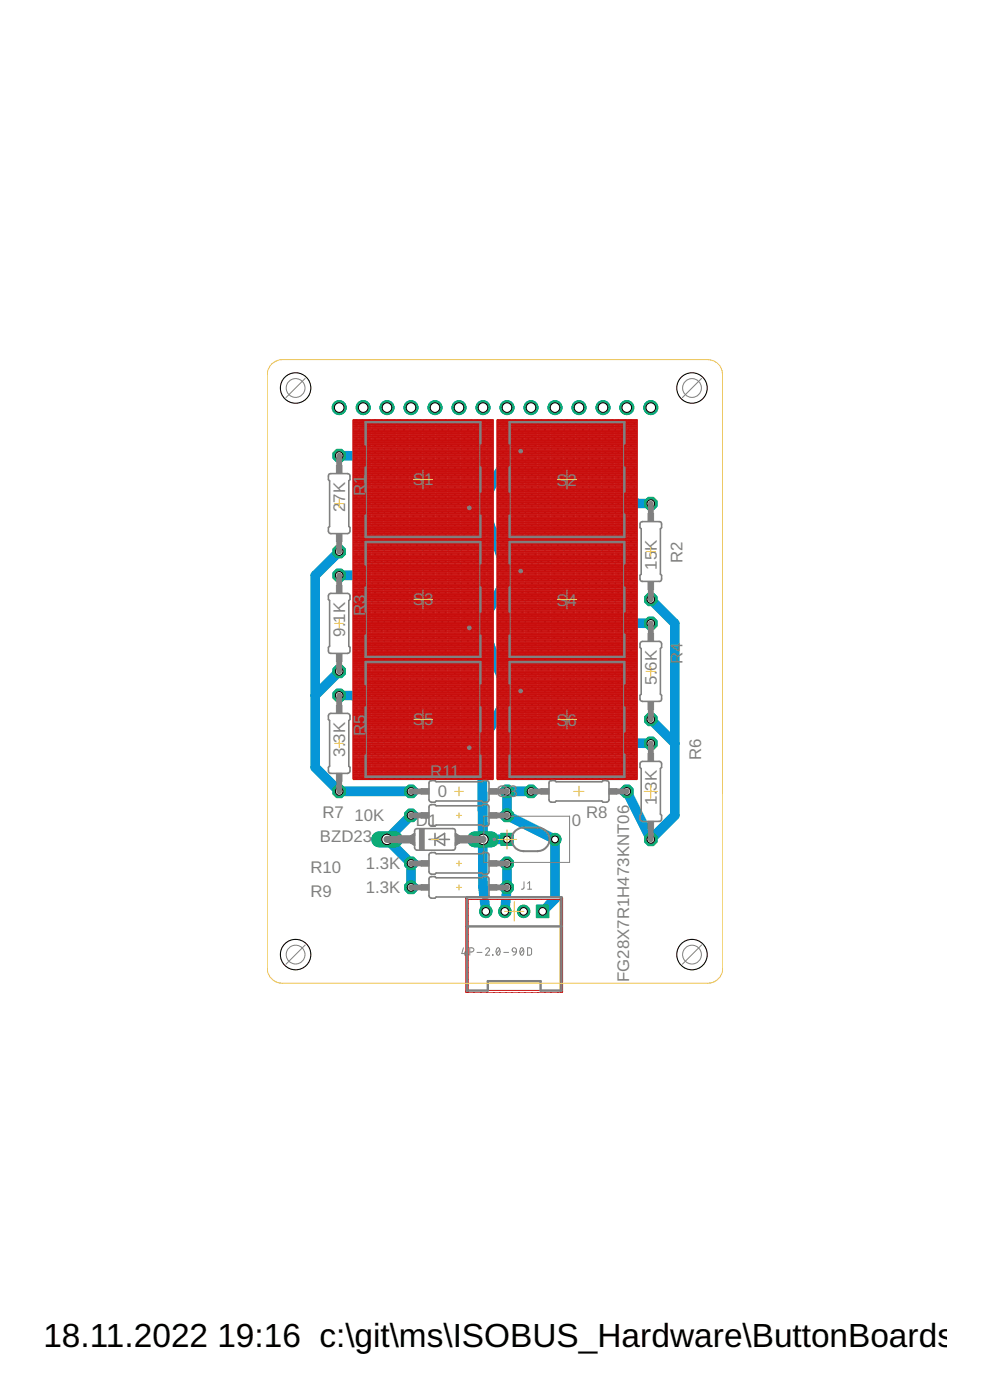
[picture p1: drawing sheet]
<svg xmlns="http://www.w3.org/2000/svg" width="105mm" height="148mm" viewBox="0 0 105 148" stroke-linecap="round" stroke-linejoin="round" font-family="sans-serif">
<defs><g id="words">
<g font-size="3.5">
<text x="4.6" y="142.6">18.11.2022</text>
<text x="23" y="142.6">19:16 c:\git\ms\ISOBUS_Hardware\ButtonBoards\6B</text>
</g>
<g font-size="1.8" fill="#808080">
<text x="38.7" y="52.5" transform="rotate(-90 38.7 52.5)">R</text>
<text x="38.7" y="51.2" transform="rotate(-90 38.7 51.2)">1</text>
<text x="43.7" y="51.3">S</text>
<text x="44.9" y="51.3">1</text>
<text x="58.9" y="51.5">S</text>
<text x="60.1" y="51.5">2</text>
<text x="36.5" y="54.2" transform="rotate(-90 36.5 54.2)">27K</text>
<text x="72.2" y="59.6" transform="rotate(-90 72.2 59.6)">R2</text>
<text x="38.7" y="65.2" transform="rotate(-90 38.7 65.2)">R</text>
<text x="38.7" y="63.9" transform="rotate(-90 38.7 63.9)">3</text>
<text x="43.7" y="64">S</text>
<text x="44.9" y="64">3</text>
<text x="58.9" y="64.1">S</text>
<text x="60.1" y="64.1">4</text>
<text x="69.5" y="60.3" transform="rotate(-90 69.5 60.3)">15K</text>
<text x="36.5" y="67.4" transform="rotate(-90 36.5 67.4)">9.1K</text>
<text x="72.2" y="70.3" transform="rotate(-90 72.2 70.3)">R4</text>
<text x="38.7" y="77.9" transform="rotate(-90 38.7 77.9)">R</text>
<text x="38.7" y="76.6" transform="rotate(-90 38.7 76.6)">5</text>
<text x="43.7" y="76.7">S</text>
<text x="44.9" y="76.7">5</text>
<text x="58.9" y="76.8">S</text>
<text x="60.1" y="76.8">6</text>
<text x="69.5" y="72.5" transform="rotate(-90 69.5 72.5)">5.6K</text>
<text x="36.5" y="80.1" transform="rotate(-90 36.5 80.1)">3.3K</text>
<text x="45.5" y="82.2">R11</text>
<text x="74.2" y="80.5" transform="rotate(-90 74.2 80.5)">R6</text>
<text x="33.9" y="89.1">BZD23</text>
<text x="34.1" y="86.5">R7</text>
<text x="37.5" y="86.9">10K</text>
<text x="44" y="87.4">D1</text>
<text x="46.3" y="84.4">0</text>
<text x="52.5" y="84.4">C</text>
<text x="53.8" y="84.4">3</text>
<text x="60.5" y="87.4">0</text>
<text x="62" y="86.5">R8</text>
<text x="69.5" y="85.2" transform="rotate(-90 69.5 85.2)">1.3K</text>
<text x="32.8" y="94.9">R9</text>
<text x="32.8" y="92.4">R10</text>
<text x="38.7" y="94.5">1.3K</text>
<text x="38.7" y="92">1.3K</text>
<text x="66.6" y="103.9" transform="rotate(-90 66.6 103.9)">FG28X7R1H473KNT06</text>
</g>
</g></defs>
<g fill="none" stroke="#0696d7" stroke-width="1">
<path d="M35.9 58.4l-2.5 2.5v20.3l2.5 2.6h7.6M35.9 48.2l2.6 .1M51 53.2v.1M51 53.2l2.8 7.7-2.8 5 2.8 7.7-2.8 5M53.8 48.3l-2.8 4.9M66.3 53.3h2.6M35.9 60.9h2.6M35.9 73.6h2.6M35.9 71.1l-2.5 2.5M51 78.6l.1 15.3 .3 2.6M51 78.6l.1 10.2h2.6M66.3 65.9l2.6 .1"/>
<path d="M66.3 78.6l2.6 .1M68.9 63.4l2.5 2.6v20.3l-2.5 2.5-2.6-5M68.9 76.1l2.5 2.6M43.5 86.3l-2.5 2.5 2.5 2.6v2.5M53.7 91.4v2.5l-.3 2.6M56.2 83.8h-2.5v2.5l5 2.5v6.3l-1.3 1.4"/>
</g>
<path d="M56.8 95.8h1.3v1.3h-1.3z" fill="#0dab76" stroke="#0dab76" stroke-width=".11"/>
<circle cx="57.4" cy="96.5" r=".4" fill="#fff" stroke="#000" stroke-width=".11"/>
<circle cx="55.4" cy="96.5" r=".66" fill="#0dab76" stroke="#0dab76" stroke-width=".11"/>
<circle cx="55.4" cy="96.5" r=".4" fill="#fff" stroke="#000" stroke-width=".11"/>
<circle cx="53.4" cy="96.5" r=".66" fill="#0dab76" stroke="#0dab76" stroke-width=".11"/>
<circle cx="53.4" cy="96.5" r=".4" fill="#fff" stroke="#000" stroke-width=".11"/>
<circle cx="51.4" cy="96.5" r=".66" fill="#0dab76" stroke="#0dab76" stroke-width=".11"/>
<circle cx="51.4" cy="96.5" r=".4" fill="#fff" stroke="#000" stroke-width=".11"/>
<circle cx="51" cy="53.3" r=".89" fill="#0dab76" stroke="#0dab76" stroke-width=".11"/>
<circle cx="51" cy="53.3" r=".59" fill="#fff" stroke="#000" stroke-width=".11"/>
<circle cx="38.5" cy="53.3" r=".89" fill="#0dab76" stroke="#0dab76" stroke-width=".11"/>
<circle cx="38.5" cy="53.3" r=".59" fill="#fff" stroke="#000" stroke-width=".11"/>
<circle cx="38.5" cy="48.3" r=".89" fill="#0dab76" stroke="#0dab76" stroke-width=".11"/>
<circle cx="38.5" cy="48.3" r=".59" fill="#fff" stroke="#000" stroke-width=".11"/>
<circle cx="51" cy="48.3" r=".89" fill="#0dab76" stroke="#0dab76" stroke-width=".11"/>
<circle cx="51" cy="48.3" r=".59" fill="#fff" stroke="#000" stroke-width=".11"/>
<circle cx="53.8" cy="48.3" r=".89" fill="#0dab76" stroke="#0dab76" stroke-width=".11"/>
<circle cx="53.8" cy="48.3" r=".59" fill="#fff" stroke="#000" stroke-width=".11"/>
<circle cx="66.3" cy="48.3" r=".89" fill="#0dab76" stroke="#0dab76" stroke-width=".11"/>
<circle cx="66.3" cy="48.3" r=".59" fill="#fff" stroke="#000" stroke-width=".11"/>
<circle cx="66.3" cy="53.3" r=".89" fill="#0dab76" stroke="#0dab76" stroke-width=".11"/>
<circle cx="66.3" cy="53.3" r=".59" fill="#fff" stroke="#000" stroke-width=".11"/>
<circle cx="53.8" cy="53.3" r=".89" fill="#0dab76" stroke="#0dab76" stroke-width=".11"/>
<circle cx="53.8" cy="53.3" r=".59" fill="#fff" stroke="#000" stroke-width=".11"/>
<circle cx="51" cy="65.9" r=".89" fill="#0dab76" stroke="#0dab76" stroke-width=".11"/>
<circle cx="51" cy="65.9" r=".59" fill="#fff" stroke="#000" stroke-width=".11"/>
<circle cx="38.5" cy="65.9" r=".89" fill="#0dab76" stroke="#0dab76" stroke-width=".11"/>
<circle cx="38.5" cy="65.9" r=".59" fill="#fff" stroke="#000" stroke-width=".11"/>
<circle cx="38.5" cy="60.9" r=".89" fill="#0dab76" stroke="#0dab76" stroke-width=".11"/>
<circle cx="38.5" cy="60.9" r=".59" fill="#fff" stroke="#000" stroke-width=".11"/>
<circle cx="51" cy="60.9" r=".89" fill="#0dab76" stroke="#0dab76" stroke-width=".11"/>
<circle cx="51" cy="60.9" r=".59" fill="#fff" stroke="#000" stroke-width=".11"/>
<circle cx="53.8" cy="60.9" r=".89" fill="#0dab76" stroke="#0dab76" stroke-width=".11"/>
<circle cx="53.8" cy="60.9" r=".59" fill="#fff" stroke="#000" stroke-width=".11"/>
<circle cx="66.3" cy="60.9" r=".89" fill="#0dab76" stroke="#0dab76" stroke-width=".11"/>
<circle cx="66.3" cy="60.9" r=".59" fill="#fff" stroke="#000" stroke-width=".11"/>
<circle cx="66.3" cy="65.9" r=".89" fill="#0dab76" stroke="#0dab76" stroke-width=".11"/>
<circle cx="66.3" cy="65.9" r=".59" fill="#fff" stroke="#000" stroke-width=".11"/>
<circle cx="53.8" cy="65.9" r=".89" fill="#0dab76" stroke="#0dab76" stroke-width=".11"/>
<circle cx="53.8" cy="65.9" r=".59" fill="#fff" stroke="#000" stroke-width=".11"/>
<circle cx="51" cy="78.6" r=".89" fill="#0dab76" stroke="#0dab76" stroke-width=".11"/>
<circle cx="51" cy="78.6" r=".59" fill="#fff" stroke="#000" stroke-width=".11"/>
<circle cx="38.5" cy="78.6" r=".89" fill="#0dab76" stroke="#0dab76" stroke-width=".11"/>
<circle cx="38.5" cy="78.6" r=".59" fill="#fff" stroke="#000" stroke-width=".11"/>
<circle cx="38.5" cy="73.6" r=".89" fill="#0dab76" stroke="#0dab76" stroke-width=".11"/>
<circle cx="38.5" cy="73.6" r=".59" fill="#fff" stroke="#000" stroke-width=".11"/>
<circle cx="51" cy="73.6" r=".89" fill="#0dab76" stroke="#0dab76" stroke-width=".11"/>
<circle cx="51" cy="73.6" r=".59" fill="#fff" stroke="#000" stroke-width=".11"/>
<circle cx="53.8" cy="73.6" r=".89" fill="#0dab76" stroke="#0dab76" stroke-width=".11"/>
<circle cx="53.8" cy="73.6" r=".59" fill="#fff" stroke="#000" stroke-width=".11"/>
<circle cx="66.3" cy="73.6" r=".89" fill="#0dab76" stroke="#0dab76" stroke-width=".11"/>
<circle cx="66.3" cy="73.6" r=".59" fill="#fff" stroke="#000" stroke-width=".11"/>
<circle cx="66.3" cy="78.6" r=".89" fill="#0dab76" stroke="#0dab76" stroke-width=".11"/>
<circle cx="66.3" cy="78.6" r=".59" fill="#fff" stroke="#000" stroke-width=".11"/>
<circle cx="53.8" cy="78.6" r=".89" fill="#0dab76" stroke="#0dab76" stroke-width=".11"/>
<circle cx="53.8" cy="78.6" r=".59" fill="#fff" stroke="#000" stroke-width=".11"/>
<circle cx="35.9" cy="48.2" r=".71" fill="#0dab76" stroke="#0dab76" stroke-width=".11"/>
<circle cx="35.9" cy="48.2" r=".4" fill="#fff" stroke="#000" stroke-width=".11"/>
<circle cx="35.9" cy="58.4" r=".71" fill="#0dab76" stroke="#0dab76" stroke-width=".11"/>
<circle cx="35.9" cy="58.4" r=".4" fill="#fff" stroke="#000" stroke-width=".11"/>
<circle cx="68.9" cy="53.3" r=".71" fill="#0dab76" stroke="#0dab76" stroke-width=".11"/>
<circle cx="68.9" cy="53.3" r=".4" fill="#fff" stroke="#000" stroke-width=".11"/>
<circle cx="68.9" cy="63.4" r=".71" fill="#0dab76" stroke="#0dab76" stroke-width=".11"/>
<circle cx="68.9" cy="63.4" r=".4" fill="#fff" stroke="#000" stroke-width=".11"/>
<circle cx="35.9" cy="60.9" r=".71" fill="#0dab76" stroke="#0dab76" stroke-width=".11"/>
<circle cx="35.9" cy="60.9" r=".4" fill="#fff" stroke="#000" stroke-width=".11"/>
<circle cx="35.9" cy="71.1" r=".71" fill="#0dab76" stroke="#0dab76" stroke-width=".11"/>
<circle cx="35.9" cy="71.1" r=".4" fill="#fff" stroke="#000" stroke-width=".11"/>
<circle cx="68.9" cy="66" r=".71" fill="#0dab76" stroke="#0dab76" stroke-width=".11"/>
<circle cx="68.9" cy="66" r=".4" fill="#fff" stroke="#000" stroke-width=".11"/>
<circle cx="68.9" cy="76.1" r=".71" fill="#0dab76" stroke="#0dab76" stroke-width=".11"/>
<circle cx="68.9" cy="76.1" r=".4" fill="#fff" stroke="#000" stroke-width=".11"/>
<circle cx="35.9" cy="73.6" r=".71" fill="#0dab76" stroke="#0dab76" stroke-width=".11"/>
<circle cx="35.9" cy="73.6" r=".4" fill="#fff" stroke="#000" stroke-width=".11"/>
<circle cx="35.9" cy="83.8" r=".71" fill="#0dab76" stroke="#0dab76" stroke-width=".11"/>
<circle cx="35.9" cy="83.8" r=".4" fill="#fff" stroke="#000" stroke-width=".11"/>
<circle cx="68.9" cy="78.7" r=".71" fill="#0dab76" stroke="#0dab76" stroke-width=".11"/>
<circle cx="68.9" cy="78.7" r=".4" fill="#fff" stroke="#000" stroke-width=".11"/>
<circle cx="68.9" cy="88.8" r=".71" fill="#0dab76" stroke="#0dab76" stroke-width=".11"/>
<circle cx="68.9" cy="88.8" r=".4" fill="#fff" stroke="#000" stroke-width=".11"/>
<path d="M53 88.2h1.3v1.3h-1.3z" fill="#0dab76" stroke="#0dab76" stroke-width=".11"/>
<circle cx="53.7" cy="88.8" r=".36" fill="#fff" stroke="#000" stroke-width=".11"/>
<circle cx="58.7" cy="88.8" r=".64" fill="#0dab76" stroke="#0dab76" stroke-width=".11"/>
<circle cx="58.7" cy="88.8" r=".36" fill="#fff" stroke="#000" stroke-width=".11"/>
<circle cx="53.7" cy="86.3" r=".71" fill="#0dab76" stroke="#0dab76" stroke-width=".11"/>
<circle cx="53.7" cy="86.3" r=".4" fill="#fff" stroke="#000" stroke-width=".11"/>
<circle cx="43.5" cy="86.3" r=".71" fill="#0dab76" stroke="#0dab76" stroke-width=".11"/>
<circle cx="43.5" cy="86.3" r=".4" fill="#fff" stroke="#000" stroke-width=".11"/>
<circle cx="66.3" cy="83.8" r=".71" fill="#0dab76" stroke="#0dab76" stroke-width=".11"/>
<circle cx="66.3" cy="83.8" r=".4" fill="#fff" stroke="#000" stroke-width=".11"/>
<circle cx="56.2" cy="83.8" r=".71" fill="#0dab76" stroke="#0dab76" stroke-width=".11"/>
<circle cx="56.2" cy="83.8" r=".4" fill="#fff" stroke="#000" stroke-width=".11"/>
<path d="M40.1 88.8h1.7" fill="none" stroke="#0dab76" stroke-width="1.7"/>
<circle cx="41" cy="88.8" r=".55" fill="#fff" stroke="#000" stroke-width=".11"/>
<path d="M50.3 88.8h1.7" fill="none" stroke="#0dab76" stroke-width="1.7"/>
<circle cx="51.1" cy="88.8" r=".55" fill="#fff" stroke="#000" stroke-width=".11"/>
<circle cx="43.5" cy="93.9" r=".71" fill="#0dab76" stroke="#0dab76" stroke-width=".11"/>
<circle cx="43.5" cy="93.9" r=".4" fill="#fff" stroke="#000" stroke-width=".11"/>
<circle cx="53.7" cy="93.9" r=".71" fill="#0dab76" stroke="#0dab76" stroke-width=".11"/>
<circle cx="53.7" cy="93.9" r=".4" fill="#fff" stroke="#000" stroke-width=".11"/>
<circle cx="43.5" cy="91.4" r=".71" fill="#0dab76" stroke="#0dab76" stroke-width=".11"/>
<circle cx="43.5" cy="91.4" r=".4" fill="#fff" stroke="#000" stroke-width=".11"/>
<circle cx="53.7" cy="91.4" r=".71" fill="#0dab76" stroke="#0dab76" stroke-width=".11"/>
<circle cx="53.7" cy="91.4" r=".4" fill="#fff" stroke="#000" stroke-width=".11"/>
<circle cx="43.5" cy="83.8" r=".71" fill="#0dab76" stroke="#0dab76" stroke-width=".11"/>
<circle cx="43.5" cy="83.8" r=".4" fill="#fff" stroke="#000" stroke-width=".11"/>
<circle cx="53.7" cy="83.8" r=".71" fill="#0dab76" stroke="#0dab76" stroke-width=".11"/>
<circle cx="53.7" cy="83.8" r=".4" fill="#fff" stroke="#000" stroke-width=".11"/>
<circle cx="35.9" cy="43.1" r=".74" fill="#0dab76" stroke="#0dab76" stroke-width=".11"/>
<circle cx="35.9" cy="43.1" r=".51" fill="#fff" stroke="#000" stroke-width=".11"/>
<circle cx="38.4" cy="43.1" r=".74" fill="#0dab76" stroke="#0dab76" stroke-width=".11"/>
<circle cx="38.4" cy="43.1" r=".51" fill="#fff" stroke="#000" stroke-width=".11"/>
<circle cx="41" cy="43.1" r=".74" fill="#0dab76" stroke="#0dab76" stroke-width=".11"/>
<circle cx="41" cy="43.1" r=".51" fill="#fff" stroke="#000" stroke-width=".11"/>
<circle cx="43.5" cy="43.1" r=".74" fill="#0dab76" stroke="#0dab76" stroke-width=".11"/>
<circle cx="43.5" cy="43.1" r=".51" fill="#fff" stroke="#000" stroke-width=".11"/>
<circle cx="46" cy="43.1" r=".74" fill="#0dab76" stroke="#0dab76" stroke-width=".11"/>
<circle cx="46" cy="43.1" r=".51" fill="#fff" stroke="#000" stroke-width=".11"/>
<circle cx="48.6" cy="43.1" r=".74" fill="#0dab76" stroke="#0dab76" stroke-width=".11"/>
<circle cx="48.6" cy="43.1" r=".51" fill="#fff" stroke="#000" stroke-width=".11"/>
<circle cx="51.1" cy="43.1" r=".74" fill="#0dab76" stroke="#0dab76" stroke-width=".11"/>
<circle cx="51.1" cy="43.1" r=".51" fill="#fff" stroke="#000" stroke-width=".11"/>
<circle cx="53.7" cy="43.1" r=".74" fill="#0dab76" stroke="#0dab76" stroke-width=".11"/>
<circle cx="53.7" cy="43.1" r=".51" fill="#fff" stroke="#000" stroke-width=".11"/>
<circle cx="56.2" cy="43.1" r=".74" fill="#0dab76" stroke="#0dab76" stroke-width=".11"/>
<circle cx="56.2" cy="43.1" r=".51" fill="#fff" stroke="#000" stroke-width=".11"/>
<circle cx="58.7" cy="43.1" r=".74" fill="#0dab76" stroke="#0dab76" stroke-width=".11"/>
<circle cx="58.7" cy="43.1" r=".51" fill="#fff" stroke="#000" stroke-width=".11"/>
<circle cx="61.3" cy="43.1" r=".74" fill="#0dab76" stroke="#0dab76" stroke-width=".11"/>
<circle cx="61.3" cy="43.1" r=".51" fill="#fff" stroke="#000" stroke-width=".11"/>
<circle cx="63.8" cy="43.1" r=".74" fill="#0dab76" stroke="#0dab76" stroke-width=".11"/>
<circle cx="63.8" cy="43.1" r=".51" fill="#fff" stroke="#000" stroke-width=".11"/>
<circle cx="66.3" cy="43.1" r=".74" fill="#0dab76" stroke="#0dab76" stroke-width=".11"/>
<circle cx="66.3" cy="43.1" r=".51" fill="#fff" stroke="#000" stroke-width=".11"/>
<circle cx="68.9" cy="43.1" r=".74" fill="#0dab76" stroke="#0dab76" stroke-width=".11"/>
<circle cx="68.9" cy="43.1" r=".51" fill="#fff" stroke="#000" stroke-width=".11"/>
<path d="M56.8 95.8h1.3v1.3h-1.3z" fill="#0dab76" stroke="#0dab76" stroke-width=".11"/>
<circle cx="57.4" cy="96.5" r=".4" fill="#fff" stroke="#000" stroke-width=".11"/>
<circle cx="55.4" cy="96.5" r=".66" fill="#0dab76" stroke="#0dab76" stroke-width=".11"/>
<circle cx="55.4" cy="96.5" r=".4" fill="#fff" stroke="#000" stroke-width=".11"/>
<circle cx="53.4" cy="96.5" r=".66" fill="#0dab76" stroke="#0dab76" stroke-width=".11"/>
<circle cx="53.4" cy="96.5" r=".4" fill="#fff" stroke="#000" stroke-width=".11"/>
<circle cx="51.4" cy="96.5" r=".66" fill="#0dab76" stroke="#0dab76" stroke-width=".11"/>
<circle cx="51.4" cy="96.5" r=".4" fill="#fff" stroke="#000" stroke-width=".11"/>
<circle cx="51" cy="53.3" r=".89" fill="#0dab76" stroke="#0dab76" stroke-width=".11"/>
<circle cx="51" cy="53.3" r=".59" fill="#fff" stroke="#000" stroke-width=".11"/>
<circle cx="38.5" cy="53.3" r=".89" fill="#0dab76" stroke="#0dab76" stroke-width=".11"/>
<circle cx="38.5" cy="53.3" r=".59" fill="#fff" stroke="#000" stroke-width=".11"/>
<circle cx="38.5" cy="48.3" r=".89" fill="#0dab76" stroke="#0dab76" stroke-width=".11"/>
<circle cx="38.5" cy="48.3" r=".59" fill="#fff" stroke="#000" stroke-width=".11"/>
<circle cx="51" cy="48.3" r=".89" fill="#0dab76" stroke="#0dab76" stroke-width=".11"/>
<circle cx="51" cy="48.3" r=".59" fill="#fff" stroke="#000" stroke-width=".11"/>
<circle cx="53.8" cy="48.3" r=".89" fill="#0dab76" stroke="#0dab76" stroke-width=".11"/>
<circle cx="53.8" cy="48.3" r=".59" fill="#fff" stroke="#000" stroke-width=".11"/>
<circle cx="66.3" cy="48.3" r=".89" fill="#0dab76" stroke="#0dab76" stroke-width=".11"/>
<circle cx="66.3" cy="48.3" r=".59" fill="#fff" stroke="#000" stroke-width=".11"/>
<circle cx="66.3" cy="53.3" r=".89" fill="#0dab76" stroke="#0dab76" stroke-width=".11"/>
<circle cx="66.3" cy="53.3" r=".59" fill="#fff" stroke="#000" stroke-width=".11"/>
<circle cx="53.8" cy="53.3" r=".89" fill="#0dab76" stroke="#0dab76" stroke-width=".11"/>
<circle cx="53.8" cy="53.3" r=".59" fill="#fff" stroke="#000" stroke-width=".11"/>
<circle cx="51" cy="65.9" r=".89" fill="#0dab76" stroke="#0dab76" stroke-width=".11"/>
<circle cx="51" cy="65.9" r=".59" fill="#fff" stroke="#000" stroke-width=".11"/>
<circle cx="38.5" cy="65.9" r=".89" fill="#0dab76" stroke="#0dab76" stroke-width=".11"/>
<circle cx="38.5" cy="65.9" r=".59" fill="#fff" stroke="#000" stroke-width=".11"/>
<circle cx="38.5" cy="60.9" r=".89" fill="#0dab76" stroke="#0dab76" stroke-width=".11"/>
<circle cx="38.5" cy="60.9" r=".59" fill="#fff" stroke="#000" stroke-width=".11"/>
<circle cx="51" cy="60.9" r=".89" fill="#0dab76" stroke="#0dab76" stroke-width=".11"/>
<circle cx="51" cy="60.9" r=".59" fill="#fff" stroke="#000" stroke-width=".11"/>
<circle cx="53.8" cy="60.9" r=".89" fill="#0dab76" stroke="#0dab76" stroke-width=".11"/>
<circle cx="53.8" cy="60.9" r=".59" fill="#fff" stroke="#000" stroke-width=".11"/>
<circle cx="66.3" cy="60.9" r=".89" fill="#0dab76" stroke="#0dab76" stroke-width=".11"/>
<circle cx="66.3" cy="60.9" r=".59" fill="#fff" stroke="#000" stroke-width=".11"/>
<circle cx="66.3" cy="65.9" r=".89" fill="#0dab76" stroke="#0dab76" stroke-width=".11"/>
<circle cx="66.3" cy="65.9" r=".59" fill="#fff" stroke="#000" stroke-width=".11"/>
<circle cx="53.8" cy="65.9" r=".89" fill="#0dab76" stroke="#0dab76" stroke-width=".11"/>
<circle cx="53.8" cy="65.9" r=".59" fill="#fff" stroke="#000" stroke-width=".11"/>
<circle cx="51" cy="78.6" r=".89" fill="#0dab76" stroke="#0dab76" stroke-width=".11"/>
<circle cx="51" cy="78.6" r=".59" fill="#fff" stroke="#000" stroke-width=".11"/>
<circle cx="38.5" cy="78.6" r=".89" fill="#0dab76" stroke="#0dab76" stroke-width=".11"/>
<circle cx="38.5" cy="78.6" r=".59" fill="#fff" stroke="#000" stroke-width=".11"/>
<circle cx="38.5" cy="73.6" r=".89" fill="#0dab76" stroke="#0dab76" stroke-width=".11"/>
<circle cx="38.5" cy="73.6" r=".59" fill="#fff" stroke="#000" stroke-width=".11"/>
<circle cx="51" cy="73.6" r=".89" fill="#0dab76" stroke="#0dab76" stroke-width=".11"/>
<circle cx="51" cy="73.6" r=".59" fill="#fff" stroke="#000" stroke-width=".11"/>
<circle cx="53.8" cy="73.6" r=".89" fill="#0dab76" stroke="#0dab76" stroke-width=".11"/>
<circle cx="53.8" cy="73.6" r=".59" fill="#fff" stroke="#000" stroke-width=".11"/>
<circle cx="66.3" cy="73.6" r=".89" fill="#0dab76" stroke="#0dab76" stroke-width=".11"/>
<circle cx="66.3" cy="73.6" r=".59" fill="#fff" stroke="#000" stroke-width=".11"/>
<circle cx="66.3" cy="78.6" r=".89" fill="#0dab76" stroke="#0dab76" stroke-width=".11"/>
<circle cx="66.3" cy="78.6" r=".59" fill="#fff" stroke="#000" stroke-width=".11"/>
<circle cx="53.8" cy="78.6" r=".89" fill="#0dab76" stroke="#0dab76" stroke-width=".11"/>
<circle cx="53.8" cy="78.6" r=".59" fill="#fff" stroke="#000" stroke-width=".11"/>
<circle cx="35.9" cy="48.2" r=".71" fill="#0dab76" stroke="#0dab76" stroke-width=".11"/>
<circle cx="35.9" cy="48.2" r=".4" fill="#fff" stroke="#000" stroke-width=".11"/>
<circle cx="35.9" cy="58.4" r=".71" fill="#0dab76" stroke="#0dab76" stroke-width=".11"/>
<circle cx="35.9" cy="58.4" r=".4" fill="#fff" stroke="#000" stroke-width=".11"/>
<circle cx="68.9" cy="53.3" r=".71" fill="#0dab76" stroke="#0dab76" stroke-width=".11"/>
<circle cx="68.9" cy="53.3" r=".4" fill="#fff" stroke="#000" stroke-width=".11"/>
<circle cx="68.9" cy="63.4" r=".71" fill="#0dab76" stroke="#0dab76" stroke-width=".11"/>
<circle cx="68.9" cy="63.4" r=".4" fill="#fff" stroke="#000" stroke-width=".11"/>
<circle cx="35.9" cy="60.9" r=".71" fill="#0dab76" stroke="#0dab76" stroke-width=".11"/>
<circle cx="35.9" cy="60.9" r=".4" fill="#fff" stroke="#000" stroke-width=".11"/>
<circle cx="35.9" cy="71.1" r=".71" fill="#0dab76" stroke="#0dab76" stroke-width=".11"/>
<circle cx="35.9" cy="71.1" r=".4" fill="#fff" stroke="#000" stroke-width=".11"/>
<circle cx="68.9" cy="66" r=".71" fill="#0dab76" stroke="#0dab76" stroke-width=".11"/>
<circle cx="68.9" cy="66" r=".4" fill="#fff" stroke="#000" stroke-width=".11"/>
<circle cx="68.9" cy="76.1" r=".71" fill="#0dab76" stroke="#0dab76" stroke-width=".11"/>
<circle cx="68.9" cy="76.1" r=".4" fill="#fff" stroke="#000" stroke-width=".11"/>
<circle cx="35.9" cy="73.6" r=".71" fill="#0dab76" stroke="#0dab76" stroke-width=".11"/>
<circle cx="35.9" cy="73.6" r=".4" fill="#fff" stroke="#000" stroke-width=".11"/>
<circle cx="35.9" cy="83.8" r=".71" fill="#0dab76" stroke="#0dab76" stroke-width=".11"/>
<circle cx="35.9" cy="83.8" r=".4" fill="#fff" stroke="#000" stroke-width=".11"/>
<circle cx="68.9" cy="78.7" r=".71" fill="#0dab76" stroke="#0dab76" stroke-width=".11"/>
<circle cx="68.9" cy="78.7" r=".4" fill="#fff" stroke="#000" stroke-width=".11"/>
<circle cx="68.9" cy="88.8" r=".71" fill="#0dab76" stroke="#0dab76" stroke-width=".11"/>
<circle cx="68.9" cy="88.8" r=".4" fill="#fff" stroke="#000" stroke-width=".11"/>
<path d="M53 88.2h1.3v1.3h-1.3z" fill="#0dab76" stroke="#0dab76" stroke-width=".11"/>
<circle cx="53.7" cy="88.8" r=".36" fill="#fff" stroke="#000" stroke-width=".11"/>
<circle cx="58.7" cy="88.8" r=".64" fill="#0dab76" stroke="#0dab76" stroke-width=".11"/>
<circle cx="58.7" cy="88.8" r=".36" fill="#fff" stroke="#000" stroke-width=".11"/>
<circle cx="53.7" cy="86.3" r=".71" fill="#0dab76" stroke="#0dab76" stroke-width=".11"/>
<circle cx="53.7" cy="86.3" r=".4" fill="#fff" stroke="#000" stroke-width=".11"/>
<circle cx="43.5" cy="86.3" r=".71" fill="#0dab76" stroke="#0dab76" stroke-width=".11"/>
<circle cx="43.5" cy="86.3" r=".4" fill="#fff" stroke="#000" stroke-width=".11"/>
<circle cx="66.3" cy="83.8" r=".71" fill="#0dab76" stroke="#0dab76" stroke-width=".11"/>
<circle cx="66.3" cy="83.8" r=".4" fill="#fff" stroke="#000" stroke-width=".11"/>
<circle cx="56.2" cy="83.8" r=".71" fill="#0dab76" stroke="#0dab76" stroke-width=".11"/>
<circle cx="56.2" cy="83.8" r=".4" fill="#fff" stroke="#000" stroke-width=".11"/>
<path d="M40.1 88.8h1.7" fill="none" stroke="#0dab76" stroke-width="1.7"/>
<circle cx="41" cy="88.8" r=".55" fill="#fff" stroke="#000" stroke-width=".11"/>
<path d="M50.3 88.8h1.7" fill="none" stroke="#0dab76" stroke-width="1.7"/>
<circle cx="51.1" cy="88.8" r=".55" fill="#fff" stroke="#000" stroke-width=".11"/>
<circle cx="43.5" cy="93.9" r=".71" fill="#0dab76" stroke="#0dab76" stroke-width=".11"/>
<circle cx="43.5" cy="93.9" r=".4" fill="#fff" stroke="#000" stroke-width=".11"/>
<circle cx="53.7" cy="93.9" r=".71" fill="#0dab76" stroke="#0dab76" stroke-width=".11"/>
<circle cx="53.7" cy="93.9" r=".4" fill="#fff" stroke="#000" stroke-width=".11"/>
<circle cx="43.5" cy="91.4" r=".71" fill="#0dab76" stroke="#0dab76" stroke-width=".11"/>
<circle cx="43.5" cy="91.4" r=".4" fill="#fff" stroke="#000" stroke-width=".11"/>
<circle cx="53.7" cy="91.4" r=".71" fill="#0dab76" stroke="#0dab76" stroke-width=".11"/>
<circle cx="53.7" cy="91.4" r=".4" fill="#fff" stroke="#000" stroke-width=".11"/>
<circle cx="43.5" cy="83.8" r=".71" fill="#0dab76" stroke="#0dab76" stroke-width=".11"/>
<circle cx="43.5" cy="83.8" r=".4" fill="#fff" stroke="#000" stroke-width=".11"/>
<circle cx="53.7" cy="83.8" r=".71" fill="#0dab76" stroke="#0dab76" stroke-width=".11"/>
<circle cx="53.7" cy="83.8" r=".4" fill="#fff" stroke="#000" stroke-width=".11"/>
<circle cx="35.9" cy="43.1" r=".74" fill="#0dab76" stroke="#0dab76" stroke-width=".11"/>
<circle cx="35.9" cy="43.1" r=".51" fill="#fff" stroke="#000" stroke-width=".11"/>
<circle cx="38.4" cy="43.1" r=".74" fill="#0dab76" stroke="#0dab76" stroke-width=".11"/>
<circle cx="38.4" cy="43.1" r=".51" fill="#fff" stroke="#000" stroke-width=".11"/>
<circle cx="41" cy="43.1" r=".74" fill="#0dab76" stroke="#0dab76" stroke-width=".11"/>
<circle cx="41" cy="43.1" r=".51" fill="#fff" stroke="#000" stroke-width=".11"/>
<circle cx="43.5" cy="43.1" r=".74" fill="#0dab76" stroke="#0dab76" stroke-width=".11"/>
<circle cx="43.5" cy="43.1" r=".51" fill="#fff" stroke="#000" stroke-width=".11"/>
<circle cx="46" cy="43.1" r=".74" fill="#0dab76" stroke="#0dab76" stroke-width=".11"/>
<circle cx="46" cy="43.1" r=".51" fill="#fff" stroke="#000" stroke-width=".11"/>
<circle cx="48.6" cy="43.1" r=".74" fill="#0dab76" stroke="#0dab76" stroke-width=".11"/>
<circle cx="48.6" cy="43.1" r=".51" fill="#fff" stroke="#000" stroke-width=".11"/>
<circle cx="51.1" cy="43.1" r=".74" fill="#0dab76" stroke="#0dab76" stroke-width=".11"/>
<circle cx="51.1" cy="43.1" r=".51" fill="#fff" stroke="#000" stroke-width=".11"/>
<circle cx="53.7" cy="43.1" r=".74" fill="#0dab76" stroke="#0dab76" stroke-width=".11"/>
<circle cx="53.7" cy="43.1" r=".51" fill="#fff" stroke="#000" stroke-width=".11"/>
<circle cx="56.2" cy="43.1" r=".74" fill="#0dab76" stroke="#0dab76" stroke-width=".11"/>
<circle cx="56.2" cy="43.1" r=".51" fill="#fff" stroke="#000" stroke-width=".11"/>
<circle cx="58.7" cy="43.1" r=".74" fill="#0dab76" stroke="#0dab76" stroke-width=".11"/>
<circle cx="58.7" cy="43.1" r=".51" fill="#fff" stroke="#000" stroke-width=".11"/>
<circle cx="61.3" cy="43.1" r=".74" fill="#0dab76" stroke="#0dab76" stroke-width=".11"/>
<circle cx="61.3" cy="43.1" r=".51" fill="#fff" stroke="#000" stroke-width=".11"/>
<circle cx="63.8" cy="43.1" r=".74" fill="#0dab76" stroke="#0dab76" stroke-width=".11"/>
<circle cx="63.8" cy="43.1" r=".51" fill="#fff" stroke="#000" stroke-width=".11"/>
<circle cx="66.3" cy="43.1" r=".74" fill="#0dab76" stroke="#0dab76" stroke-width=".11"/>
<circle cx="66.3" cy="43.1" r=".51" fill="#fff" stroke="#000" stroke-width=".11"/>
<circle cx="68.9" cy="43.1" r=".74" fill="#0dab76" stroke="#0dab76" stroke-width=".11"/>
<circle cx="68.9" cy="43.1" r=".51" fill="#fff" stroke="#000" stroke-width=".11"/>
<g fill="#c90d0c" stroke="#c90d0c" stroke-width=".11">
<path d="M49.3 104.9l.1-.1h10.1v.2v.1h-10.1z"/>
<path d="M49.3 95l.1-.1 .2 .1v10l-.1 .1-.2-.1z"/>
<path d="M49.3 95l.1-.1h10.1v.2v.1h-10.1z"/>
<path d="M59.3 95l.1-.1 .1 .1v10v.1l-.2-.1z"/>
<path d="M37.4 57h14.8v.1h-14.8z"/>
<path d="M37.4 44.4h.1v12.7h-.1z"/>
<path d="M37.4 44.4h14.8v.1h-14.8z"/>
<path d="M52.1 44.4h.1v12.7h-.1z"/>
<path d="M37.4 56.9h14.8v.1h-14.8z"/>
<path d="M37.4 56.9l14.8-.1v.1h-14.8z"/>
<path d="M37.4 56.8h14.8v.1h-14.8z"/>
<path d="M37.4 56.7h14.8v.1h-14.8z"/>
<path d="M37.4 56.7l14.8-.1v.1h-14.8z"/>
<path d="M37.4 56.6h14.8l-14.8 .1z"/>
<path d="M37.4 56.5h14.8v.1h-14.8z"/>
<path d="M37.4 56.5l14.8-.1v.1h-14.8z"/>
<path d="M37.4 56.4h14.8v.1h-14.8z"/>
<path d="M37.4 56.3h14.8v.1h-14.8z"/>
<path d="M37.4 56.2h14.8v.1h-14.8z"/>
<path d="M37.4 56.2h14.8l-14.8 .1z"/>
<path d="M37.4 56.1h14.8v.1h-14.8z"/>
<path d="M37.4 56h14.8v.1h-14.8z"/>
<path d="M37.4 56l14.8-.1v.1h-14.8z"/>
<path d="M37.4 55.9h14.8v.1h-14.8z"/>
<path d="M37.4 55.8h14.8v.1h-14.8z"/>
<path d="M37.4 55.8h14.8l-14.8 .1z"/>
<path d="M37.4 55.7h14.8v.1h-14.8z"/>
<path d="M37.4 55.6h14.8v.1h-14.8z"/>
<path d="M37.4 55.5h14.8v.1h-14.8z"/>
<path d="M37.4 55.4h14.8v.1h-14.8z"/>
<path d="M37.4 55.4l14.8-.1v.1h-14.8z"/>
<path d="M37.4 55.3h14.8v.1h-14.8z"/>
<path d="M37.4 55.2h14.8v.1h-14.8z"/>
<path d="M37.4 55.2l14.8-.1v.1h-14.8z"/>
<path d="M37.4 55.1h14.8l-14.8 .1z"/>
<path d="M37.4 55h14.8v.1h-14.8z"/>
<path d="M37.4 54.9h14.8v.1h-14.8z"/>
<path d="M37.4 54.9h14.8l-14.8 .1z"/>
<path d="M37.4 54.8h14.8v.1h-14.8z"/>
<path d="M37.4 54.7h14.8v.1h-14.8z"/>
<path d="M37.4 54.7h14.8l-14.8 .1z"/>
<path d="M37.4 54.6h14.8v.1h-14.8z"/>
<path d="M37.4 54.5h14.8v.1h-14.8z"/>
<path d="M37.4 54.4h14.8v.1h-14.8z"/>
<path d="M37.4 54.3h14.8v.1h-14.8z"/>
<path d="M37.4 54.3h14.8l-14.8 .1z"/>
<path d="M37.4 54.2h14.8v.1h-14.8z"/>
<path d="M37.4 54.1h14.8v.1h-14.8z"/>
<path d="M37.4 54.1l14.8-.1v.1h-14.8z"/>
<path d="M37.4 54h14.8v.1h-14.8z"/>
<path d="M37.4 53.9h14.8v.1h-14.8z"/>
<path d="M37.4 53.8h14.8v.1h-14.8z"/>
<path d="M37.4 53.8h14.8l-14.8 .1z"/>
<path d="M37.4 53.7h14.8v.1h-14.8z"/>
<path d="M37.4 53.6h14.8v.1h-14.8z"/>
<path d="M37.4 53.5h14.8v.1h-14.8z"/>
<path d="M37.4 53.4h14.8v.1h-14.8z"/>
<path d="M37.4 53.4h14.8l-14.8 .1z"/>
<path d="M37.4 53.3h14.8v.1h-14.8z"/>
<path d="M37.4 53.2h14.8v.1h-14.8z"/>
<path d="M37.4 53.2l14.8-.1v.1l-14.8 .1z"/>
<path d="M37.4 53.1h14.8v.1h-14.8z"/>
<path d="M37.4 53h14.8v.1h-14.8z"/>
<path d="M37.4 53h14.8l-14.8 .1z"/>
<path d="M37.4 52.9h14.8v.1h-14.8z"/>
<path d="M37.4 52.8h14.8v.1h-14.8z"/>
<path d="M37.4 52.8l14.8-.1v.1l-14.8 .1z"/>
<path d="M37.4 52.7h14.8v.1h-14.8z"/>
<path d="M37.4 52.6h14.8v.1h-14.8z"/>
<path d="M37.4 52.5h14.8v.1h-14.8z"/>
<path d="M37.4 52.4h14.8v.1h-14.8z"/>
<path d="M37.4 52.4l14.8-.1v.1l-14.8 .1z"/>
<path d="M37.4 52.3h14.8l-14.8 .1z"/>
<path d="M37.4 52.2h14.8v.1h-14.8z"/>
<path d="M37.4 52.2l14.8-.1v.1h-14.8z"/>
<path d="M37.4 52.1h14.8v.1h-14.8z"/>
<path d="M37.4 52h14.8v.1h-14.8z"/>
<path d="M37.4 51.9h14.8v.1h-14.8z"/>
<path d="M37.4 51.9h14.8l-14.8 .1z"/>
<path d="M37.4 51.8h14.8v.1h-14.8z"/>
<path d="M37.4 51.7h14.8v.1h-14.8z"/>
<path d="M37.4 51.7l14.8-.1v.1l-14.8 .1z"/>
<path d="M37.4 51.6h14.8v.1h-14.8z"/>
<path d="M37.4 51.5h14.8v.1h-14.8z"/>
<path d="M37.4 51.5h14.8l-14.8 .1z"/>
<path d="M37.4 51.4h14.8v.1h-14.8z"/>
<path d="M37.4 51.3h14.8v.1h-14.8z"/>
<path d="M37.4 51.3l14.8-.1v.1l-14.8 .1z"/>
<path d="M37.4 51.2h14.8v.1h-14.8z"/>
<path d="M37.4 51.1h14.8v.1h-14.8z"/>
<path d="M37.4 51.1l14.8-.1v.1h-14.8z"/>
<path d="M37.4 51h14.8v.1h-14.8z"/>
<path d="M37.4 50.9h14.8v.1h-14.8z"/>
<path d="M37.4 50.9l14.8-.1v.1h-14.8z"/>
<path d="M37.4 50.8h14.8l-14.8 .1z"/>
<path d="M37.4 50.7h14.8v.1h-14.8z"/>
<path d="M37.4 50.6h14.8v.1h-14.8z"/>
<path d="M37.4 50.5h14.8v.1h-14.8z"/>
<path d="M37.4 50.4h14.8v.1h-14.8z"/>
<path d="M37.4 50.4h14.8l-14.8 .1z"/>
<path d="M37.4 50.3h14.8v.1h-14.8z"/>
<path d="M37.4 50.2h14.8v.1h-14.8z"/>
<path d="M37.4 50.1h14.8v.1h-14.8z"/>
<path d="M37.4 50h14.8v.1h-14.8z"/>
<path d="M37.4 50h14.8l-14.8 .1z"/>
<path d="M37.4 49.9h14.8v.1h-14.8z"/>
<path d="M37.4 49.8h14.8v.1h-14.8z"/>
<path d="M37.4 49.8l14.8-.1v.1h-14.8z"/>
<path d="M37.4 49.7h14.8v.1h-14.8z"/>
<path d="M37.4 49.6h14.8v.1h-14.8z"/>
<path d="M37.4 49.6l14.8-.1v.1h-14.8z"/>
<path d="M37.4 49.5h14.8v.1h-14.8z"/>
<path d="M37.4 49.4h14.8v.1h-14.8z"/>
<path d="M37.4 49.4l14.8-.1v.1h-14.8z"/>
<path d="M37.4 49.3h14.8v.1h-14.8z"/>
<path d="M37.4 49.2h14.8v.1h-14.8z"/>
<path d="M37.4 49.1h14.8v.1h-14.8z"/>
<path d="M37.4 49.1h14.8l-14.8 .1z"/>
<path d="M37.4 49h14.8v.1h-14.8z"/>
<path d="M37.4 48.9h14.8v.1h-14.8z"/>
<path d="M37.4 48.9h14.8l-14.8 .1z"/>
<path d="M37.4 48.8h14.8v.1h-14.8z"/>
<path d="M37.4 48.7h14.8v.1h-14.8z"/>
<path d="M37.4 48.7h14.8l-14.8 .1z"/>
<path d="M37.4 48.6h14.8v.1h-14.8z"/>
<path d="M37.4 48.5h14.8v.1h-14.8z"/>
<path d="M37.4 48.5h14.8l-14.8 .1z"/>
<path d="M37.4 48.4h14.8v.1h-14.8z"/>
<path d="M37.4 48.3h14.8v.1h-14.8z"/>
<path d="M37.4 48.2h14.8v.1h-14.8z"/>
<path d="M37.4 48.1h14.8v.1h-14.8z"/>
<path d="M37.4 48.1l14.8-.1v.1l-14.8 .1z"/>
<path d="M37.4 48h14.8l-14.8 .1z"/>
<path d="M37.4 47.9h14.8v.1h-14.8z"/>
<path d="M37.4 47.9l14.8-.1v.1h-14.8z"/>
<path d="M37.4 47.8h14.8v.1h-14.8z"/>
<path d="M37.4 47.7h14.8v.1h-14.8z"/>
<path d="M37.4 47.6h14.8v.1h-14.8z"/>
<path d="M37.4 47.6h14.8l-14.8 .1z"/>
<path d="M37.4 47.5h14.8v.1h-14.8z"/>
<path d="M37.4 47.5l14.8-.1v.1h-14.8z"/>
<path d="M37.4 47.4l14.8-.1v.1l-14.8 .1z"/>
<path d="M37.4 47.3h14.8v.1h-14.8z"/>
<path d="M37.4 47.2h14.8v.1h-14.8z"/>
<path d="M37.4 47.2h14.8l-14.8 .1z"/>
<path d="M37.4 47.1h14.8v.1h-14.8z"/>
<path d="M37.4 47h14.8v.1h-14.8z"/>
<path d="M37.4 47l14.8-.1v.1l-14.8 .1z"/>
<path d="M37.4 46.9h14.8v.1h-14.8z"/>
<path d="M37.4 46.8h14.8v.1h-14.8z"/>
<path d="M37.4 46.8l14.8-.1v.1h-14.8z"/>
<path d="M37.4 46.7h14.8v.1h-14.8z"/>
<path d="M37.4 46.6h14.8v.1h-14.8z"/>
<path d="M37.4 46.6l14.8-.1v.1l-14.8 .1z"/>
<path d="M37.4 46.5h14.8l-14.8 .1z"/>
<path d="M37.4 46.4h14.8v.1h-14.8z"/>
<path d="M37.4 46.3h14.8v.1h-14.8z"/>
<path d="M37.4 46.2h14.8v.1h-14.8z"/>
<path d="M37.4 46.1h14.8v.1h-14.8z"/>
<path d="M37.4 46.1h14.8l-14.8 .1z"/>
<path d="M37.4 46h14.8v.1h-14.8z"/>
<path d="M37.4 46l14.8-.1v.1h-14.8z"/>
<path d="M37.4 45.9l14.8-.1v.1l-14.8 .1z"/>
<path d="M37.4 45.8h14.8v.1h-14.8z"/>
<path d="M37.4 45.7h14.8v.1h-14.8z"/>
<path d="M37.4 45.7h14.8l-14.8 .1z"/>
<path d="M37.4 45.6h14.8v.1h-14.8z"/>
<path d="M37.4 45.5h14.8v.1h-14.8z"/>
<path d="M37.4 45.5l14.8-.1v.1l-14.8 .1z"/>
<path d="M37.4 45.4h14.8v.1h-14.8z"/>
<path d="M37.4 45.3h14.8v.1h-14.8z"/>
<path d="M37.4 45.2h14.8v.1h-14.8z"/>
<path d="M37.4 45.1h14.8v.1h-14.8z"/>
<path d="M37.4 45.1l14.8-.1v.1h-14.8z"/>
<path d="M37.4 45h14.8v.1h-14.8z"/>
<path d="M37.4 44.9h14.8v.1h-14.8z"/>
<path d="M37.4 44.9l14.8-.1v.1h-14.8z"/>
<path d="M37.4 44.8h14.8v.1h-14.8z"/>
<path d="M37.4 44.7h14.8v.1h-14.8z"/>
<path d="M37.4 44.6h14.8v.1h-14.8z"/>
<path d="M37.4 44.6h14.8l-14.8 .1z"/>
<path d="M37.4 44.5h14.8v.1h-14.8z"/>
<path d="M52.6 44.4h14.8v.1h-14.8z"/>
<path d="M67.3 44.4h.1v12.7h-.1z"/>
<path d="M52.6 57h14.8v.1h-14.8z"/>
<path d="M52.6 44.4h.1v12.7h-.1z"/>
<path d="M52.6 56.9h14.8v.1h-14.8z"/>
<path d="M52.6 56.9l14.8-.1v.1h-14.8z"/>
<path d="M52.6 56.8h14.8v.1h-14.8z"/>
<path d="M52.6 56.7h14.8v.1h-14.8z"/>
<path d="M52.6 56.7l14.8-.1v.1h-14.8z"/>
<path d="M52.6 56.6h14.8l-14.8 .1z"/>
<path d="M52.6 56.5h14.8v.1h-14.8z"/>
<path d="M52.6 56.5l14.8-.1v.1h-14.8z"/>
<path d="M52.6 56.4h14.8v.1h-14.8z"/>
<path d="M52.6 56.3h14.8v.1h-14.8z"/>
<path d="M52.6 56.2h14.8v.1h-14.8z"/>
<path d="M52.6 56.2h14.8l-14.8 .1z"/>
<path d="M52.6 56.1h14.8v.1h-14.8z"/>
<path d="M52.6 56h14.8v.1h-14.8z"/>
<path d="M52.6 56l14.8-.1v.1h-14.8z"/>
<path d="M52.6 55.9h14.8v.1h-14.8z"/>
<path d="M52.6 55.8h14.8v.1h-14.8z"/>
<path d="M52.6 55.8h14.8l-14.8 .1z"/>
<path d="M52.6 55.7h14.8v.1h-14.8z"/>
<path d="M52.6 55.6h14.8v.1h-14.8z"/>
<path d="M52.6 55.5h14.8v.1h-14.8z"/>
<path d="M52.6 55.4h14.8v.1h-14.8z"/>
<path d="M52.6 55.4l14.8-.1v.1h-14.8z"/>
<path d="M52.6 55.3h14.8v.1h-14.8z"/>
<path d="M52.6 55.2h14.8v.1h-14.8z"/>
<path d="M52.6 55.2l14.8-.1v.1h-14.8z"/>
<path d="M52.6 55.1h14.8l-14.8 .1z"/>
<path d="M52.6 55h14.8v.1h-14.8z"/>
<path d="M52.6 54.9h14.8v.1h-14.8z"/>
<path d="M52.6 54.9h14.8l-14.8 .1z"/>
<path d="M52.6 54.8h14.8v.1h-14.8z"/>
<path d="M52.6 54.7h14.8v.1h-14.8z"/>
<path d="M52.6 54.7h14.8l-14.8 .1z"/>
<path d="M52.6 54.6h14.8v.1h-14.8z"/>
<path d="M52.6 54.5h14.8v.1h-14.8z"/>
<path d="M52.6 54.4h14.8v.1h-14.8z"/>
<path d="M52.6 54.3h14.8v.1h-14.8z"/>
<path d="M52.6 54.3h14.8l-14.8 .1z"/>
<path d="M52.6 54.2h14.8v.1h-14.8z"/>
<path d="M52.6 54.1h14.8v.1h-14.8z"/>
<path d="M52.6 54.1l14.8-.1v.1h-14.8z"/>
<path d="M52.6 54h14.8v.1h-14.8z"/>
<path d="M52.6 53.9h14.8v.1h-14.8z"/>
<path d="M52.6 53.8h14.8v.1h-14.8z"/>
<path d="M52.6 53.8h14.8l-14.8 .1z"/>
<path d="M52.6 53.7h14.8v.1h-14.8z"/>
<path d="M52.6 53.6h14.8v.1h-14.8z"/>
<path d="M52.6 53.5h14.8v.1h-14.8z"/>
<path d="M52.6 53.4h14.8v.1h-14.8z"/>
<path d="M52.6 53.4h14.8l-14.8 .1z"/>
<path d="M52.6 53.3h14.8v.1h-14.8z"/>
<path d="M52.6 53.2h14.8v.1h-14.8z"/>
<path d="M52.6 53.2l14.8-.1v.1l-14.8 .1z"/>
<path d="M52.6 53.1h14.8v.1h-14.8z"/>
<path d="M52.6 53h14.8v.1h-14.8z"/>
<path d="M52.6 53h14.8l-14.8 .1z"/>
<path d="M52.6 52.9h14.8v.1h-14.8z"/>
<path d="M52.6 52.8h14.8v.1h-14.8z"/>
<path d="M52.6 52.8l14.8-.1v.1l-14.8 .1z"/>
<path d="M52.6 52.7h14.8v.1h-14.8z"/>
<path d="M52.6 52.6h14.8v.1h-14.8z"/>
<path d="M52.6 52.5h14.8v.1h-14.8z"/>
<path d="M52.6 52.4h14.8v.1h-14.8z"/>
<path d="M52.6 52.4l14.8-.1v.1l-14.8 .1z"/>
<path d="M52.6 52.3h14.8l-14.8 .1z"/>
<path d="M52.6 52.2h14.8v.1h-14.8z"/>
<path d="M52.6 52.2l14.8-.1v.1h-14.8z"/>
<path d="M52.6 52.1h14.8v.1h-14.8z"/>
<path d="M52.6 52h14.8v.1h-14.8z"/>
<path d="M52.6 51.9h14.8v.1h-14.8z"/>
<path d="M52.6 51.9h14.8l-14.8 .1z"/>
<path d="M52.6 51.8h14.8v.1h-14.8z"/>
<path d="M52.6 51.7h14.8v.1h-14.8z"/>
<path d="M52.6 51.7l14.8-.1v.1l-14.8 .1z"/>
<path d="M52.6 51.6h14.8v.1h-14.8z"/>
<path d="M52.6 51.5h14.8v.1h-14.8z"/>
<path d="M52.6 51.5h14.8l-14.8 .1z"/>
<path d="M52.6 51.4h14.8v.1h-14.8z"/>
<path d="M52.6 51.3h14.8v.1h-14.8z"/>
<path d="M52.6 51.3l14.8-.1v.1l-14.8 .1z"/>
<path d="M52.6 51.2h14.8v.1h-14.8z"/>
<path d="M52.6 51.1h14.8v.1h-14.8z"/>
<path d="M52.6 51.1l14.8-.1v.1h-14.8z"/>
<path d="M52.6 51h14.8v.1h-14.8z"/>
<path d="M52.6 50.9h14.8v.1h-14.8z"/>
<path d="M52.6 50.9l14.8-.1v.1h-14.8z"/>
<path d="M52.6 50.8h14.8l-14.8 .1z"/>
<path d="M52.6 50.7h14.8v.1h-14.8z"/>
<path d="M52.6 50.6h14.8v.1h-14.8z"/>
<path d="M52.6 50.5h14.8v.1h-14.8z"/>
<path d="M52.6 50.4h14.8v.1h-14.8z"/>
<path d="M52.6 50.4h14.8l-14.8 .1z"/>
<path d="M52.6 50.3h14.8v.1h-14.8z"/>
<path d="M52.6 50.2h14.8v.1h-14.8z"/>
<path d="M52.6 50.1h14.8v.1h-14.8z"/>
<path d="M52.6 50h14.8v.1h-14.8z"/>
<path d="M52.6 50h14.8l-14.8 .1z"/>
<path d="M52.6 49.9h14.8v.1h-14.8z"/>
<path d="M52.6 49.8h14.8v.1h-14.8z"/>
<path d="M52.6 49.8l14.8-.1v.1h-14.8z"/>
<path d="M52.6 49.7h14.8v.1h-14.8z"/>
<path d="M52.6 49.6h14.8v.1h-14.8z"/>
<path d="M52.6 49.6l14.8-.1v.1h-14.8z"/>
<path d="M52.6 49.5h14.8v.1h-14.8z"/>
<path d="M52.6 49.4h14.8v.1h-14.8z"/>
<path d="M52.6 49.4l14.8-.1v.1h-14.8z"/>
<path d="M52.6 49.3h14.8v.1h-14.8z"/>
<path d="M52.6 49.2h14.8v.1h-14.8z"/>
<path d="M52.6 49.1h14.8v.1h-14.8z"/>
<path d="M52.6 49.1h14.8l-14.8 .1z"/>
<path d="M52.6 49h14.8v.1h-14.8z"/>
<path d="M52.6 48.9h14.8v.1h-14.8z"/>
<path d="M52.6 48.9h14.8l-14.8 .1z"/>
<path d="M52.6 48.8h14.8v.1h-14.8z"/>
<path d="M52.6 48.7h14.8v.1h-14.8z"/>
<path d="M52.6 48.7h14.8l-14.8 .1z"/>
<path d="M52.6 48.6h14.8v.1h-14.8z"/>
<path d="M52.6 48.5h14.8v.1h-14.8z"/>
<path d="M52.6 48.5h14.8l-14.8 .1z"/>
<path d="M52.6 48.4h14.8v.1h-14.8z"/>
<path d="M52.6 48.3h14.8v.1h-14.8z"/>
<path d="M52.6 48.2h14.8v.1h-14.8z"/>
<path d="M52.6 48.1h14.8v.1h-14.8z"/>
<path d="M52.6 48.1l14.8-.1v.1l-14.8 .1z"/>
<path d="M52.6 48h14.8l-14.8 .1z"/>
<path d="M52.6 47.9h14.8v.1h-14.8z"/>
<path d="M52.6 47.9l14.8-.1v.1h-14.8z"/>
<path d="M52.6 47.8h14.8v.1h-14.8z"/>
<path d="M52.6 47.7h14.8v.1h-14.8z"/>
<path d="M52.6 47.6h14.8v.1h-14.8z"/>
<path d="M52.6 47.6h14.8l-14.8 .1z"/>
<path d="M52.6 47.5h14.8v.1h-14.8z"/>
<path d="M52.6 47.5l14.8-.1v.1h-14.8z"/>
<path d="M52.6 47.4l14.8-.1v.1l-14.8 .1z"/>
<path d="M52.6 47.3h14.8v.1h-14.8z"/>
<path d="M52.6 47.2h14.8v.1h-14.8z"/>
<path d="M52.6 47.2h14.8l-14.8 .1z"/>
<path d="M52.6 47.1h14.8v.1h-14.8z"/>
<path d="M52.6 47h14.8v.1h-14.8z"/>
<path d="M52.6 47l14.8-.1v.1l-14.8 .1z"/>
<path d="M52.6 46.9h14.8v.1h-14.8z"/>
<path d="M52.6 46.8h14.8v.1h-14.8z"/>
<path d="M52.6 46.8l14.8-.1v.1h-14.8z"/>
<path d="M52.6 46.7h14.8v.1h-14.8z"/>
<path d="M52.6 46.6h14.8v.1h-14.8z"/>
<path d="M52.6 46.6l14.8-.1v.1l-14.8 .1z"/>
<path d="M52.6 46.5h14.8l-14.8 .1z"/>
<path d="M52.6 46.4h14.8v.1h-14.8z"/>
<path d="M52.6 46.3h14.8v.1h-14.8z"/>
<path d="M52.6 46.2h14.8v.1h-14.8z"/>
<path d="M52.6 46.1h14.8v.1h-14.8z"/>
<path d="M52.6 46.1h14.8l-14.8 .1z"/>
<path d="M52.6 46h14.8v.1h-14.8z"/>
<path d="M52.6 46l14.8-.1v.1h-14.8z"/>
<path d="M52.6 45.9l14.8-.1v.1l-14.8 .1z"/>
<path d="M52.6 45.8h14.8v.1h-14.8z"/>
<path d="M52.6 45.7h14.8v.1h-14.8z"/>
<path d="M52.6 45.7h14.8l-14.8 .1z"/>
<path d="M52.6 45.6h14.8v.1h-14.8z"/>
<path d="M52.6 45.5h14.8v.1h-14.8z"/>
<path d="M52.6 45.5l14.8-.1v.1l-14.8 .1z"/>
<path d="M52.6 45.4h14.8v.1h-14.8z"/>
<path d="M52.6 45.3h14.8v.1h-14.8z"/>
<path d="M52.6 45.2h14.8v.1h-14.8z"/>
<path d="M52.6 45.1h14.8v.1h-14.8z"/>
<path d="M52.6 45.1l14.8-.1v.1h-14.8z"/>
<path d="M52.6 45h14.8v.1h-14.8z"/>
<path d="M52.6 44.9h14.8v.1h-14.8z"/>
<path d="M52.6 44.9l14.8-.1v.1h-14.8z"/>
<path d="M52.6 44.8h14.8v.1h-14.8z"/>
<path d="M52.6 44.7h14.8v.1h-14.8z"/>
<path d="M52.6 44.6h14.8v.1h-14.8z"/>
<path d="M52.6 44.6h14.8l-14.8 .1z"/>
<path d="M52.6 44.5h14.8v.1h-14.8z"/>
<path d="M37.4 69.7h14.8v.1h-14.8z"/>
<path d="M37.4 57.1h.1v12.7h-.1z"/>
<path d="M37.4 57.1h14.8v.1h-14.8z"/>
<path d="M52.1 57.1h.1v12.7h-.1z"/>
<path d="M37.4 69.7h14.8l-14.8 .1z"/>
<path d="M37.4 69.6h14.8v.1h-14.8z"/>
<path d="M37.4 69.5h14.8v.1h-14.8z"/>
<path d="M37.4 69.5l14.8-.1v.1l-14.8 .1z"/>
<path d="M37.4 69.4h14.8v.1h-14.8z"/>
<path d="M37.4 69.3h14.8v.1h-14.8z"/>
<path d="M37.4 69.3h14.8l-14.8 .1z"/>
<path d="M37.4 69.2h14.8v.1h-14.8z"/>
<path d="M37.4 69.1h14.8v.1h-14.8z"/>
<path d="M37.4 69.1l14.8-.1v.1l-14.8 .1z"/>
<path d="M37.4 69h14.8v.1h-14.8z"/>
<path d="M37.4 68.9h14.8v.1h-14.8z"/>
<path d="M37.4 68.9l14.8-.1v.1h-14.8z"/>
<path d="M37.4 68.8h14.8v.1h-14.8z"/>
<path d="M37.4 68.7h14.8v.1h-14.8z"/>
<path d="M37.4 68.7l14.8-.1v.1h-14.8z"/>
<path d="M37.4 68.6h14.8l-14.8 .1z"/>
<path d="M37.4 68.5h14.8v.1h-14.8z"/>
<path d="M37.4 68.5l14.8-.1v.1h-14.8z"/>
<path d="M37.4 68.4h14.8v.1h-14.8z"/>
<path d="M37.4 68.3h14.8v.1h-14.8z"/>
<path d="M37.4 68.2h14.8v.1h-14.8z"/>
<path d="M37.4 68.2h14.8l-14.8 .1z"/>
<path d="M37.4 68.1h14.8v.1h-14.8z"/>
<path d="M37.4 68.1l14.8-.1v.1h-14.8z"/>
<path d="M37.4 68l14.8-.1v.1l-14.8 .1z"/>
<path d="M37.4 67.9h14.8v.1h-14.8z"/>
<path d="M37.4 67.8h14.8v.1h-14.8z"/>
<path d="M37.4 67.8h14.8l-14.8 .1z"/>
<path d="M37.4 67.7h14.8v.1h-14.8z"/>
<path d="M37.4 67.6h14.8v.1h-14.8z"/>
<path d="M37.4 67.6l14.8-.1v.1h-14.8z"/>
<path d="M37.4 67.5h14.8v.1h-14.8z"/>
<path d="M37.4 67.4h14.8v.1h-14.8z"/>
<path d="M37.4 67.4l14.8-.1v.1h-14.8z"/>
<path d="M37.4 67.3h14.8v.1h-14.8z"/>
<path d="M37.4 67.2h14.8v.1h-14.8z"/>
<path d="M37.4 67.2l14.8-.1v.1h-14.8z"/>
<path d="M37.4 67.1h14.8l-14.8 .1z"/>
<path d="M37.4 67h14.8v.1h-14.8z"/>
<path d="M37.4 67l14.8-.1v.1h-14.8z"/>
<path d="M37.4 66.9h14.8v.1h-14.8z"/>
<path d="M37.4 66.8h14.8v.1h-14.8z"/>
<path d="M37.4 66.7h14.8v.1h-14.8z"/>
<path d="M37.4 66.7h14.8l-14.8 .1z"/>
<path d="M37.4 66.6h14.8v.1h-14.8z"/>
<path d="M37.4 66.5h14.8v.1h-14.8z"/>
<path d="M37.4 66.5l14.8-.1v.1h-14.8z"/>
<path d="M37.4 66.4h14.8v.1h-14.8z"/>
<path d="M37.4 66.3h14.8v.1h-14.8z"/>
<path d="M37.4 66.3h14.8l-14.8 .1z"/>
<path d="M37.4 66.2h14.8v.1h-14.8z"/>
<path d="M37.4 66.1h14.8v.1h-14.8z"/>
<path d="M37.4 66.1l14.8-.1v.1h-14.8z"/>
<path d="M37.4 66h14.8v.1h-14.8z"/>
<path d="M37.4 65.9h14.8v.1h-14.8z"/>
<path d="M37.4 65.8h14.8v.1h-14.8z"/>
<path d="M37.4 65.8h14.8l-14.8 .1z"/>
<path d="M37.4 65.7h14.8v.1h-14.8z"/>
<path d="M37.4 65.7l14.8-.1v.1h-14.8z"/>
<path d="M37.4 65.6h14.8v.1h-14.8z"/>
<path d="M37.4 65.5h14.8v.1h-14.8z"/>
<path d="M37.4 65.4h14.8v.1h-14.8z"/>
<path d="M37.4 65.4h14.8l-14.8 .1z"/>
<path d="M37.4 65.3h14.8v.1h-14.8z"/>
<path d="M37.4 65.2h14.8v.1h-14.8z"/>
<path d="M37.4 65.2h14.8l-14.8 .1z"/>
<path d="M37.4 65.1h14.8v.1h-14.8z"/>
<path d="M37.4 65h14.8v.1h-14.8z"/>
<path d="M37.4 65h14.8l-14.8 .1z"/>
<path d="M37.4 64.9h14.8v.1h-14.8z"/>
<path d="M37.4 64.8h14.8v.1h-14.8z"/>
<path d="M37.4 64.8l14.8-.1v.1l-14.8 .1z"/>
<path d="M37.4 64.7h14.8v.1h-14.8z"/>
<path d="M37.4 64.6h14.8v.1h-14.8z"/>
<path d="M37.4 64.6l14.8-.1v.1h-14.8z"/>
<path d="M37.4 64.5h14.8v.1h-14.8z"/>
<path d="M37.4 64.4h14.8v.1h-14.8z"/>
<path d="M37.4 64.3h14.8v.1l-14.8 .1z"/>
<path d="M37.4 64.3h14.8l-14.8 .1z"/>
<path d="M37.4 64.2h14.8v.1h-14.8z"/>
<path d="M37.4 64.2l14.8-.1v.1h-14.8z"/>
<path d="M37.4 64.1h14.8v.1h-14.8z"/>
<path d="M37.4 64h14.8v.1h-14.8z"/>
<path d="M37.4 63.9h14.8v.1h-14.8z"/>
<path d="M37.4 63.9h14.8l-14.8 .1z"/>
<path d="M37.4 63.8h14.8v.1h-14.8z"/>
<path d="M37.4 63.8l14.8-.1v.1h-14.8z"/>
<path d="M37.4 63.6h14.8v.1l-14.8 .1z"/>
<path d="M37.4 63.6h14.8v.1h-14.8z"/>
<path d="M37.4 63.5h14.8v.1h-14.8z"/>
<path d="M37.4 63.5h14.8l-14.8 .1z"/>
<path d="M37.4 63.4h14.8v.1h-14.8z"/>
<path d="M37.4 63.3h14.8v.1h-14.8z"/>
<path d="M37.4 63.3l14.8-.1v.1l-14.8 .1z"/>
<path d="M37.4 63.2h14.8v.1h-14.8z"/>
<path d="M37.4 63.1h14.8v.1h-14.8z"/>
<path d="M37.4 63.1l14.8-.1v.1h-14.8z"/>
<path d="M37.4 63h14.8v.1h-14.8z"/>
<path d="M37.4 62.9h14.8v.1h-14.8z"/>
<path d="M37.4 62.8h14.8v.1h-14.8z"/>
<path d="M37.4 62.8h14.8l-14.8 .1z"/>
<path d="M37.4 62.7h14.8v.1h-14.8z"/>
<path d="M37.4 62.7l14.8-.1v.1h-14.8z"/>
<path d="M37.4 62.6h14.8v.1h-14.8z"/>
<path d="M37.4 62.5h14.8v.1h-14.8z"/>
<path d="M37.4 62.4h14.8v.1h-14.8z"/>
<path d="M37.4 62.4h14.8l-14.8 .1z"/>
<path d="M37.4 62.3h14.8v.1h-14.8z"/>
<path d="M37.4 62.3l14.8-.1v.1h-14.8z"/>
<path d="M37.4 62.2l14.8-.1v.1l-14.8 .1z"/>
<path d="M37.4 62.1h14.8v.1h-14.8z"/>
<path d="M37.4 62h14.8v.1h-14.8z"/>
<path d="M37.4 62h14.8l-14.8 .1z"/>
<path d="M37.4 61.9h14.8v.1h-14.8z"/>
<path d="M37.4 61.8h14.8v.1h-14.8z"/>
<path d="M37.4 61.7h14.8v.1h-14.8z"/>
<path d="M37.4 61.6h14.8v.1h-14.8z"/>
<path d="M37.4 61.6l14.8-.1v.1h-14.8z"/>
<path d="M37.4 61.5h14.8v.1h-14.8z"/>
<path d="M37.4 61.4h14.8v.1h-14.8z"/>
<path d="M37.4 61.4l14.8-.1v.1h-14.8z"/>
<path d="M37.4 61.3h14.8v.1h-14.8z"/>
<path d="M37.4 61.2h14.8v.1h-14.8z"/>
<path d="M37.4 61.2l14.8-.1v.1h-14.8z"/>
<path d="M37.4 61.1h14.8v.1h-14.8z"/>
<path d="M37.4 61h14.8v.1h-14.8z"/>
<path d="M37.4 60.9h14.8v.1h-14.8z"/>
<path d="M37.4 60.9h14.8l-14.8 .1z"/>
<path d="M37.4 60.8h14.8v.1h-14.8z"/>
<path d="M37.4 60.7h14.8v.1h-14.8z"/>
<path d="M37.4 60.7h14.8l-14.8 .1z"/>
<path d="M37.4 60.6h14.8v.1h-14.8z"/>
<path d="M37.4 60.5h14.8v.1h-14.8z"/>
<path d="M37.4 60.5h14.8l-14.8 .1z"/>
<path d="M37.4 60.4h14.8v.1h-14.8z"/>
<path d="M37.4 60.3h14.8v.1h-14.8z"/>
<path d="M37.4 60.3l14.8-.1v.1h-14.8z"/>
<path d="M37.4 60.2h14.8v.1h-14.8z"/>
<path d="M37.4 60.1h14.8v.1h-14.8z"/>
<path d="M37.4 60.1l14.8-.1v.1l-14.8 .1z"/>
<path d="M37.4 60h14.8l-14.8 .1z"/>
<path d="M37.4 59.9h14.8v.1h-14.8z"/>
<path d="M37.4 59.8h14.8v.1h-14.8z"/>
<path d="M37.4 59.7h14.8v.1h-14.8z"/>
<path d="M37.4 59.6h14.8v.1h-14.8z"/>
<path d="M37.4 59.6h14.8l-14.8 .1z"/>
<path d="M37.4 59.5h14.8v.1h-14.8z"/>
<path d="M37.4 59.5l14.8-.1v.1h-14.8z"/>
<path d="M37.4 59.4h14.8l-14.8 .1z"/>
<path d="M37.4 59.3h14.8v.1h-14.8z"/>
<path d="M37.4 59.2h14.8v.1h-14.8z"/>
<path d="M37.4 59.2h14.8l-14.8 .1z"/>
<path d="M37.4 59.1h14.8v.1h-14.8z"/>
<path d="M37.4 59h14.8v.1h-14.8z"/>
<path d="M37.4 59l14.8-.1v.1l-14.8 .1z"/>
<path d="M37.4 58.9h14.8v.1h-14.8z"/>
<path d="M37.4 58.8h14.8v.1h-14.8z"/>
<path d="M37.4 58.8l14.8-.1v.1h-14.8z"/>
<path d="M37.4 58.7h14.8v.1h-14.8z"/>
<path d="M37.4 58.6h14.8v.1h-14.8z"/>
<path d="M37.4 58.6l14.8-.1v.1l-14.8 .1z"/>
<path d="M37.4 58.5h14.8l-14.8 .1z"/>
<path d="M37.4 58.4h14.8v.1h-14.8z"/>
<path d="M37.4 58.4l14.8-.1v.1h-14.8z"/>
<path d="M37.4 58.3h14.8v.1h-14.8z"/>
<path d="M37.4 58.2h14.8v.1h-14.8z"/>
<path d="M37.4 58.1h14.8v.1h-14.8z"/>
<path d="M37.4 58.1h14.8l-14.8 .1z"/>
<path d="M37.4 58h14.8v.1h-14.8z"/>
<path d="M37.4 57.9h14.8v.1h-14.8z"/>
<path d="M37.4 57.9l14.8-.1v.1l-14.8 .1z"/>
<path d="M37.4 57.8h14.8v.1h-14.8z"/>
<path d="M37.4 57.7h14.8v.1h-14.8z"/>
<path d="M37.4 57.7h14.8l-14.8 .1z"/>
<path d="M37.4 57.6h14.8v.1h-14.8z"/>
<path d="M37.4 57.5h14.8v.1h-14.8z"/>
<path d="M37.4 57.4h14.8v.1l-14.8 .1z"/>
<path d="M37.4 57.4h14.8v.1h-14.8z"/>
<path d="M37.4 57.3h14.8v.1h-14.8z"/>
<path d="M37.4 57.3l14.8-.1v.1h-14.8z"/>
<path d="M37.4 57.2h14.8v.1h-14.8z"/>
<path d="M52.6 57.1h14.8v.1h-14.8z"/>
<path d="M67.3 57.1h.1v12.7h-.1z"/>
<path d="M52.6 69.7h14.8v.1h-14.8z"/>
<path d="M52.6 57.1h.1v12.7h-.1z"/>
<path d="M52.6 69.7h14.8l-14.8 .1z"/>
<path d="M52.6 69.6h14.8v.1h-14.8z"/>
<path d="M52.6 69.5h14.8v.1h-14.8z"/>
<path d="M52.6 69.5l14.8-.1v.1l-14.8 .1z"/>
<path d="M52.6 69.4h14.8v.1h-14.8z"/>
<path d="M52.6 69.3h14.8v.1h-14.8z"/>
<path d="M52.6 69.3h14.8l-14.8 .1z"/>
<path d="M52.6 69.2h14.8v.1h-14.8z"/>
<path d="M52.6 69.1h14.8v.1h-14.8z"/>
<path d="M52.6 69.1l14.8-.1v.1l-14.8 .1z"/>
<path d="M52.6 69h14.8v.1h-14.8z"/>
<path d="M52.6 68.9h14.8v.1h-14.8z"/>
<path d="M52.6 68.9l14.8-.1v.1h-14.8z"/>
<path d="M52.6 68.8h14.8v.1h-14.8z"/>
<path d="M52.6 68.7h14.8v.1h-14.8z"/>
<path d="M52.6 68.7l14.8-.1v.1h-14.8z"/>
<path d="M52.6 68.6h14.8l-14.8 .1z"/>
<path d="M52.6 68.5h14.8v.1h-14.8z"/>
<path d="M52.6 68.5l14.8-.1v.1h-14.8z"/>
<path d="M52.6 68.4h14.8v.1h-14.8z"/>
<path d="M52.6 68.3h14.8v.1h-14.8z"/>
<path d="M52.6 68.2h14.8v.1h-14.8z"/>
<path d="M52.6 68.2h14.8l-14.8 .1z"/>
<path d="M52.6 68.1h14.8v.1h-14.8z"/>
<path d="M52.6 68.1l14.8-.1v.1h-14.8z"/>
<path d="M52.6 68l14.8-.1v.1l-14.8 .1z"/>
<path d="M52.6 67.9h14.8v.1h-14.8z"/>
<path d="M52.6 67.8h14.8v.1h-14.8z"/>
<path d="M52.6 67.8h14.8l-14.8 .1z"/>
<path d="M52.6 67.7h14.8v.1h-14.8z"/>
<path d="M52.6 67.6h14.8v.1h-14.8z"/>
<path d="M52.6 67.6l14.8-.1v.1h-14.8z"/>
<path d="M52.6 67.5h14.8v.1h-14.8z"/>
<path d="M52.6 67.4h14.8v.1h-14.8z"/>
<path d="M52.6 67.4l14.8-.1v.1h-14.8z"/>
<path d="M52.6 67.3h14.8v.1h-14.8z"/>
<path d="M52.6 67.2h14.8v.1h-14.8z"/>
<path d="M52.6 67.2l14.8-.1v.1h-14.8z"/>
<path d="M52.6 67.1h14.8l-14.8 .1z"/>
<path d="M52.6 67h14.8v.1h-14.8z"/>
<path d="M52.6 67l14.8-.1v.1h-14.8z"/>
<path d="M52.6 66.9h14.8v.1h-14.8z"/>
<path d="M52.6 66.8h14.8v.1h-14.8z"/>
<path d="M52.6 66.7h14.8v.1h-14.8z"/>
<path d="M52.6 66.7h14.8l-14.8 .1z"/>
<path d="M52.6 66.6h14.8v.1h-14.8z"/>
<path d="M52.6 66.5h14.8v.1h-14.8z"/>
<path d="M52.6 66.5l14.8-.1v.1h-14.8z"/>
<path d="M52.6 66.4h14.8v.1h-14.8z"/>
<path d="M52.6 66.3h14.8v.1h-14.8z"/>
<path d="M52.6 66.3h14.8l-14.8 .1z"/>
<path d="M52.6 66.2h14.8v.1h-14.8z"/>
<path d="M52.6 66.1h14.8v.1h-14.8z"/>
<path d="M52.6 66.1l14.8-.1v.1h-14.8z"/>
<path d="M52.6 66h14.8v.1h-14.8z"/>
<path d="M52.6 65.9h14.8v.1h-14.8z"/>
<path d="M52.6 65.8h14.8v.1h-14.8z"/>
<path d="M52.6 65.8h14.8l-14.8 .1z"/>
<path d="M52.6 65.7h14.8v.1h-14.8z"/>
<path d="M52.6 65.7l14.8-.1v.1h-14.8z"/>
<path d="M52.6 65.6h14.8v.1h-14.8z"/>
<path d="M52.6 65.5h14.8v.1h-14.8z"/>
<path d="M52.6 65.4h14.8v.1h-14.8z"/>
<path d="M52.6 65.4h14.8l-14.8 .1z"/>
<path d="M52.6 65.3h14.8v.1h-14.8z"/>
<path d="M52.6 65.2h14.8v.1h-14.8z"/>
<path d="M52.6 65.2h14.8l-14.8 .1z"/>
<path d="M52.6 65.1h14.8v.1h-14.8z"/>
<path d="M52.6 65h14.8v.1h-14.8z"/>
<path d="M52.6 65h14.8l-14.8 .1z"/>
<path d="M52.6 64.9h14.8v.1h-14.8z"/>
<path d="M52.6 64.8h14.8v.1h-14.8z"/>
<path d="M52.6 64.8l14.8-.1v.1l-14.8 .1z"/>
<path d="M52.6 64.7h14.8v.1h-14.8z"/>
<path d="M52.6 64.6h14.8v.1h-14.8z"/>
<path d="M52.6 64.6l14.8-.1v.1h-14.8z"/>
<path d="M52.6 64.5h14.8v.1h-14.8z"/>
<path d="M52.6 64.4h14.8v.1h-14.8z"/>
<path d="M52.6 64.3h14.8v.1l-14.8 .1z"/>
<path d="M52.6 64.3h14.8l-14.8 .1z"/>
<path d="M52.6 64.2h14.8v.1h-14.8z"/>
<path d="M52.6 64.2l14.8-.1v.1h-14.8z"/>
<path d="M52.6 64.1h14.8v.1h-14.8z"/>
<path d="M52.6 64h14.8v.1h-14.8z"/>
<path d="M52.6 63.9h14.8v.1h-14.8z"/>
<path d="M52.6 63.9h14.8l-14.8 .1z"/>
<path d="M52.6 63.8h14.8v.1h-14.8z"/>
<path d="M52.6 63.8l14.8-.1v.1h-14.8z"/>
<path d="M52.6 63.6h14.8v.1l-14.8 .1z"/>
<path d="M52.6 63.6h14.8v.1h-14.8z"/>
<path d="M52.6 63.5h14.8v.1h-14.8z"/>
<path d="M52.6 63.5h14.8l-14.8 .1z"/>
<path d="M52.6 63.4h14.8v.1h-14.8z"/>
<path d="M52.6 63.3h14.8v.1h-14.8z"/>
<path d="M52.6 63.3l14.8-.1v.1l-14.8 .1z"/>
<path d="M52.6 63.2h14.8v.1h-14.8z"/>
<path d="M52.6 63.1h14.8v.1h-14.8z"/>
<path d="M52.6 63.1l14.8-.1v.1h-14.8z"/>
<path d="M52.6 63h14.8v.1h-14.8z"/>
<path d="M52.6 62.9h14.8v.1h-14.8z"/>
<path d="M52.6 62.8h14.8v.1h-14.8z"/>
<path d="M52.6 62.8h14.8l-14.8 .1z"/>
<path d="M52.6 62.7h14.8v.1h-14.8z"/>
<path d="M52.6 62.7l14.8-.1v.1h-14.8z"/>
<path d="M52.6 62.6h14.8v.1h-14.8z"/>
<path d="M52.6 62.5h14.8v.1h-14.8z"/>
<path d="M52.6 62.4h14.8v.1h-14.8z"/>
<path d="M52.6 62.4h14.8l-14.8 .1z"/>
<path d="M52.6 62.3h14.8v.1h-14.8z"/>
<path d="M52.6 62.3l14.8-.1v.1h-14.8z"/>
<path d="M52.6 62.2l14.8-.1v.1l-14.8 .1z"/>
<path d="M52.6 62.1h14.8v.1h-14.8z"/>
<path d="M52.6 62h14.8v.1h-14.8z"/>
<path d="M52.6 62h14.8l-14.8 .1z"/>
<path d="M52.6 61.9h14.8v.1h-14.8z"/>
<path d="M52.6 61.8h14.8v.1h-14.8z"/>
<path d="M52.6 61.7h14.8v.1h-14.8z"/>
<path d="M52.6 61.6h14.8v.1h-14.8z"/>
<path d="M52.6 61.6l14.8-.1v.1h-14.8z"/>
<path d="M52.6 61.5h14.8v.1h-14.8z"/>
<path d="M52.6 61.4h14.8v.1h-14.8z"/>
<path d="M52.6 61.4l14.8-.1v.1h-14.8z"/>
<path d="M52.6 61.3h14.8v.1h-14.8z"/>
<path d="M52.6 61.2h14.8v.1h-14.8z"/>
<path d="M52.6 61.2l14.8-.1v.1h-14.8z"/>
<path d="M52.6 61.1h14.8v.1h-14.8z"/>
<path d="M52.6 61h14.8v.1h-14.8z"/>
<path d="M52.6 60.9h14.8v.1h-14.8z"/>
<path d="M52.6 60.9h14.8l-14.8 .1z"/>
<path d="M52.6 60.8h14.8v.1h-14.8z"/>
<path d="M52.6 60.7h14.8v.1h-14.8z"/>
<path d="M52.6 60.7h14.8l-14.8 .1z"/>
<path d="M52.6 60.6h14.8v.1h-14.8z"/>
<path d="M52.6 60.5h14.8v.1h-14.8z"/>
<path d="M52.6 60.5h14.8l-14.8 .1z"/>
<path d="M52.6 60.4h14.8v.1h-14.8z"/>
<path d="M52.6 60.3h14.8v.1h-14.8z"/>
<path d="M52.6 60.3l14.8-.1v.1h-14.8z"/>
<path d="M52.6 60.2h14.8v.1h-14.8z"/>
<path d="M52.6 60.1h14.8v.1h-14.8z"/>
<path d="M52.6 60.1l14.8-.1v.1l-14.8 .1z"/>
<path d="M52.6 60h14.8l-14.8 .1z"/>
<path d="M52.6 59.9h14.8v.1h-14.8z"/>
<path d="M52.6 59.8h14.8v.1h-14.8z"/>
<path d="M52.6 59.7h14.8v.1h-14.8z"/>
<path d="M52.6 59.6h14.8v.1h-14.8z"/>
<path d="M52.6 59.6h14.8l-14.8 .1z"/>
<path d="M52.6 59.5h14.8v.1h-14.8z"/>
<path d="M52.6 59.5l14.8-.1v.1h-14.8z"/>
<path d="M52.6 59.4h14.8l-14.8 .1z"/>
<path d="M52.6 59.3h14.8v.1h-14.8z"/>
<path d="M52.6 59.2h14.8v.1h-14.8z"/>
<path d="M52.6 59.2h14.8l-14.8 .1z"/>
<path d="M52.6 59.1h14.8v.1h-14.8z"/>
<path d="M52.6 59h14.8v.1h-14.8z"/>
<path d="M52.6 59l14.8-.1v.1l-14.8 .1z"/>
<path d="M52.6 58.9h14.8v.1h-14.8z"/>
<path d="M52.6 58.8h14.8v.1h-14.8z"/>
<path d="M52.6 58.8l14.8-.1v.1h-14.8z"/>
<path d="M52.6 58.7h14.8v.1h-14.8z"/>
<path d="M52.6 58.6h14.8v.1h-14.8z"/>
<path d="M52.6 58.6l14.8-.1v.1l-14.8 .1z"/>
<path d="M52.6 58.5h14.8l-14.8 .1z"/>
<path d="M52.6 58.4h14.8v.1h-14.8z"/>
<path d="M52.6 58.4l14.8-.1v.1h-14.8z"/>
<path d="M52.6 58.3h14.8v.1h-14.8z"/>
<path d="M52.6 58.2h14.8v.1h-14.8z"/>
<path d="M52.6 58.1h14.8v.1h-14.8z"/>
<path d="M52.6 58.1h14.8l-14.8 .1z"/>
<path d="M52.6 58h14.8v.1h-14.8z"/>
<path d="M52.6 57.9h14.8v.1h-14.8z"/>
<path d="M52.6 57.9l14.8-.1v.1l-14.8 .1z"/>
<path d="M52.6 57.8h14.8v.1h-14.8z"/>
<path d="M52.6 57.7h14.8v.1h-14.8z"/>
<path d="M52.6 57.7h14.8l-14.8 .1z"/>
<path d="M52.6 57.6h14.8v.1h-14.8z"/>
<path d="M52.6 57.5h14.8v.1h-14.8z"/>
<path d="M52.6 57.4h14.8v.1l-14.8 .1z"/>
<path d="M52.6 57.4h14.8v.1h-14.8z"/>
<path d="M52.6 57.3h14.8v.1h-14.8z"/>
<path d="M52.6 57.3l14.8-.1v.1h-14.8z"/>
<path d="M52.6 57.2h14.8v.1h-14.8z"/>
<path d="M37.4 82.4h14.8v.1h-14.8z"/>
<path d="M37.4 69.8h.1v12.7h-.1z"/>
<path d="M37.4 69.8h14.8v.1h-14.8z"/>
<path d="M52.1 69.8h.1v12.7h-.1z"/>
<path d="M37.4 82.4l14.8-.1v.1h-14.8z"/>
<path d="M37.4 82.3h14.8v.1h-14.8z"/>
<path d="M37.4 82.2h14.8v.1h-14.8z"/>
<path d="M37.4 82.1h14.8v.1h-14.8z"/>
<path d="M37.4 82.1h14.8l-14.8 .1z"/>
<path d="M37.4 82h14.8v.1h-14.8z"/>
<path d="M37.4 82l14.8-.1v.1h-14.8z"/>
<path d="M37.4 81.9h14.8v.1h-14.8z"/>
<path d="M37.4 81.8h14.8v.1h-14.8z"/>
<path d="M37.4 81.7h14.8v.1h-14.8z"/>
<path d="M37.4 81.7h14.8l-14.8 .1z"/>
<path d="M37.4 81.6h14.8v.1h-14.8z"/>
<path d="M37.4 81.5h14.8v.1h-14.8z"/>
<path d="M37.4 81.5l14.8-.1v.1l-14.8 .1z"/>
<path d="M37.4 81.4h14.8v.1h-14.8z"/>
<path d="M37.4 81.3h14.8v.1h-14.8z"/>
<path d="M37.4 81.3h14.8l-14.8 .1z"/>
<path d="M37.4 81.2h14.8v.1h-14.8z"/>
<path d="M37.4 81.1h14.8v.1h-14.8z"/>
<path d="M37.4 81.1l14.8-.1v.1l-14.8 .1z"/>
<path d="M37.4 81h14.8v.1h-14.8z"/>
<path d="M37.4 80.9h14.8v.1h-14.8z"/>
<path d="M37.4 80.9l14.8-.1v.1h-14.8z"/>
<path d="M37.4 80.8h14.8v.1h-14.8z"/>
<path d="M37.4 80.7h14.8v.1h-14.8z"/>
<path d="M37.4 80.7l14.8-.1v.1l-14.8 .1z"/>
<path d="M37.4 80.6h14.8l-14.8 .1z"/>
<path d="M37.4 80.5h14.8v.1h-14.8z"/>
<path d="M37.4 80.5l14.8-.1v.1h-14.8z"/>
<path d="M37.4 80.4h14.8v.1h-14.8z"/>
<path d="M37.4 80.3h14.8v.1h-14.8z"/>
<path d="M37.4 80.2h14.8v.1h-14.8z"/>
<path d="M37.4 80.2h14.8l-14.8 .1z"/>
<path d="M37.4 80.1h14.8v.1h-14.8z"/>
<path d="M37.4 80.1l14.8-.1v.1h-14.8z"/>
<path d="M37.4 80l14.8-.1v.1l-14.8 .1z"/>
<path d="M37.4 79.9h14.8v.1h-14.8z"/>
<path d="M37.4 79.8h14.8v.1h-14.8z"/>
<path d="M37.4 79.8h14.8l-14.8 .1z"/>
<path d="M37.4 79.7h14.8v.1h-14.8z"/>
<path d="M37.4 79.6h14.8v.1h-14.8z"/>
<path d="M37.4 79.6l14.8-.1v.1l-14.8 .1z"/>
<path d="M37.4 79.5h14.8v.1h-14.8z"/>
<path d="M37.4 79.4h14.8v.1h-14.8z"/>
<path d="M37.4 79.4l14.8-.1v.1h-14.8z"/>
<path d="M37.4 79.3h14.8v.1h-14.8z"/>
<path d="M37.4 79.2h14.8v.1h-14.8z"/>
<path d="M37.4 79.2l14.8-.1v.1h-14.8z"/>
<path d="M37.4 79.1h14.8l-14.8 .1z"/>
<path d="M37.4 79h14.8v.1h-14.8z"/>
<path d="M37.4 79l14.8-.1v.1h-14.8z"/>
<path d="M37.4 78.9h14.8v.1h-14.8z"/>
<path d="M37.4 78.8h14.8v.1h-14.8z"/>
<path d="M37.4 78.7h14.8v.1h-14.8z"/>
<path d="M37.4 78.7h14.8l-14.8 .1z"/>
<path d="M37.4 78.6h14.8v.1h-14.8z"/>
<path d="M37.4 78.5h14.8v.1h-14.8z"/>
<path d="M37.4 78.5l14.8-.1v.1h-14.8z"/>
<path d="M37.4 78.4h14.8v.1h-14.8z"/>
<path d="M37.4 78.3h14.8v.1h-14.8z"/>
<path d="M37.4 78.3h14.8l-14.8 .1z"/>
<path d="M37.4 78.2h14.8v.1h-14.8z"/>
<path d="M37.4 78.1h14.8v.1h-14.8z"/>
<path d="M37.4 78.1l14.8-.1v.1h-14.8z"/>
<path d="M37.4 78h14.8v.1h-14.8z"/>
<path d="M37.4 77.9h14.8v.1h-14.8z"/>
<path d="M37.4 77.8h14.8v.1h-14.8z"/>
<path d="M37.4 77.7h14.8v.1h-14.8z"/>
<path d="M37.4 77.7l14.8-.1v.1h-14.8z"/>
<path d="M37.4 77.6h14.8v.1h-14.8z"/>
<path d="M37.4 77.5h14.8v.1h-14.8z"/>
<path d="M37.4 77.4h14.8v.1h-14.8z"/>
<path d="M37.4 77.4h14.8l-14.8 .1z"/>
<path d="M37.4 77.3h14.8v.1h-14.8z"/>
<path d="M37.4 77.2h14.8v.1h-14.8z"/>
<path d="M37.4 77.2h14.8l-14.8 .1z"/>
<path d="M37.4 77.1h14.8v.1h-14.8z"/>
<path d="M37.4 77h14.8v.1h-14.8z"/>
<path d="M37.4 77h14.8l-14.8 .1z"/>
<path d="M37.4 76.9h14.8v.1h-14.8z"/>
<path d="M37.4 76.8h14.8v.1h-14.8z"/>
<path d="M37.4 76.8h14.8l-14.8 .1z"/>
<path d="M37.4 76.7h14.8v.1h-14.8z"/>
<path d="M37.4 76.6h14.8v.1h-14.8z"/>
<path d="M37.4 76.6l14.8-.1v.1h-14.8z"/>
<path d="M37.4 76.5h14.8v.1h-14.8z"/>
<path d="M37.4 76.4h14.8v.1h-14.8z"/>
<path d="M37.4 76.4l14.8-.1v.1l-14.8 .1z"/>
<path d="M37.4 76.3h14.8l-14.8 .1z"/>
<path d="M37.4 76.2h14.8v.1h-14.8z"/>
<path d="M37.4 76.2l14.8-.1v.1h-14.8z"/>
<path d="M37.4 76.1h14.8v.1h-14.8z"/>
<path d="M37.4 76h14.8v.1h-14.8z"/>
<path d="M37.4 75.9h14.8v.1h-14.8z"/>
<path d="M37.4 75.9h14.8l-14.8 .1z"/>
<path d="M37.4 75.8h14.8v.1h-14.8z"/>
<path d="M37.4 75.8l14.8-.1v.1h-14.8z"/>
<path d="M37.4 75.7l14.8-.1v.1l-14.8 .1z"/>
<path d="M37.4 75.6h14.8v.1h-14.8z"/>
<path d="M37.4 75.5h14.8v.1h-14.8z"/>
<path d="M37.4 75.5h14.8l-14.8 .1z"/>
<path d="M37.4 75.4h14.8v.1h-14.8z"/>
<path d="M37.4 75.3h14.8v.1h-14.8z"/>
<path d="M37.4 75.3l14.8-.1v.1l-14.8 .1z"/>
<path d="M37.4 75.2h14.8v.1h-14.8z"/>
<path d="M37.4 75.1h14.8v.1h-14.8z"/>
<path d="M37.4 75.1l14.8-.1v.1h-14.8z"/>
<path d="M37.4 75h14.8v.1h-14.8z"/>
<path d="M37.4 74.9h14.8v.1h-14.8z"/>
<path d="M37.4 74.9l14.8-.1v.1l-14.8 .1z"/>
<path d="M37.4 74.8h14.8l-14.8 .1z"/>
<path d="M37.4 74.7h14.8v.1h-14.8z"/>
<path d="M37.4 74.7l14.8-.1v.1h-14.8z"/>
<path d="M37.4 74.6h14.8v.1h-14.8z"/>
<path d="M37.4 74.5h14.8v.1h-14.8z"/>
<path d="M37.4 74.4h14.8v.1h-14.8z"/>
<path d="M37.4 74.4h14.8l-14.8 .1z"/>
<path d="M37.4 74.3h14.8v.1h-14.8z"/>
<path d="M37.4 74.3l14.8-.1v.1h-14.8z"/>
<path d="M37.4 74.2l14.8-.1v.1l-14.8 .1z"/>
<path d="M37.4 74.1h14.8v.1h-14.8z"/>
<path d="M37.4 74h14.8v.1h-14.8z"/>
<path d="M37.4 74h14.8l-14.8 .1z"/>
<path d="M37.4 73.9h14.8v.1h-14.8z"/>
<path d="M37.4 73.8h14.8v.1h-14.8z"/>
<path d="M37.4 73.8l14.8-.1v.1l-14.8 .1z"/>
<path d="M37.4 73.7h14.8v.1h-14.8z"/>
<path d="M37.4 73.6h14.8v.1h-14.8z"/>
<path d="M37.4 73.6l14.8-.1v.1h-14.8z"/>
<path d="M37.4 73.5h14.8v.1h-14.8z"/>
<path d="M37.4 73.4h14.8v.1h-14.8z"/>
<path d="M37.4 73.4l14.8-.1v.1h-14.8z"/>
<path d="M37.4 73.3h14.8v.1h-14.8z"/>
<path d="M37.4 73.2h14.8v.1h-14.8z"/>
<path d="M37.4 73.2l14.8-.1v.1h-14.8z"/>
<path d="M37.4 73.1h14.8v.1h-14.8z"/>
<path d="M37.4 73h14.8v.1h-14.8z"/>
<path d="M37.4 72.9h14.8v.1h-14.8z"/>
<path d="M37.4 72.9h14.8l-14.8 .1z"/>
<path d="M37.4 72.8h14.8v.1h-14.8z"/>
<path d="M37.4 72.7h14.8v.1h-14.8z"/>
<path d="M37.4 72.7h14.8l-14.8 .1z"/>
<path d="M37.4 72.6h14.8v.1h-14.8z"/>
<path d="M37.4 72.5h14.8v.1h-14.8z"/>
<path d="M37.4 72.5h14.8l-14.8 .1z"/>
<path d="M37.4 72.4h14.8v.1h-14.8z"/>
<path d="M37.4 72.3h14.8v.1h-14.8z"/>
<path d="M37.4 72.3l14.8-.1v.1h-14.8z"/>
<path d="M37.4 72.2h14.8v.1h-14.8z"/>
<path d="M37.4 72.1h14.8v.1h-14.8z"/>
<path d="M37.4 72.1h14.8l-14.8 .1z"/>
<path d="M37.4 72h14.8v.1h-14.8z"/>
<path d="M37.4 71.9h14.8v.1h-14.8z"/>
<path d="M37.4 71.9l14.8-.1v.1h-14.8z"/>
<path d="M37.4 71.8h14.8v.1h-14.8z"/>
<path d="M37.4 71.7h14.8v.1h-14.8z"/>
<path d="M37.4 71.6h14.8v.1h-14.8z"/>
<path d="M37.4 71.6h14.8l-14.8 .1z"/>
<path d="M37.4 71.5h14.8v.1h-14.8z"/>
<path d="M37.4 71.5l14.8-.1v.1h-14.8z"/>
<path d="M37.4 71.4h14.8l-14.8 .1z"/>
<path d="M37.4 71.3h14.8v.1h-14.8z"/>
<path d="M37.4 71.2h14.8v.1h-14.8z"/>
<path d="M37.4 71.2h14.8l-14.8 .1z"/>
<path d="M37.4 71.1h14.8v.1h-14.8z"/>
<path d="M37.4 71h14.8v.1h-14.8z"/>
<path d="M37.4 71h14.8l-14.8 .1z"/>
<path d="M37.4 70.9h14.8v.1h-14.8z"/>
<path d="M37.4 70.8h14.8v.1h-14.8z"/>
<path d="M37.4 70.8l14.8-.1v.1h-14.8z"/>
<path d="M37.4 70.7h14.8v.1h-14.8z"/>
<path d="M37.4 70.6h14.8v.1h-14.8z"/>
<path d="M37.4 70.6l14.8-.1v.1l-14.8 .1z"/>
<path d="M37.4 70.5h14.8l-14.8 .1z"/>
<path d="M37.4 70.4h14.8v.1h-14.8z"/>
<path d="M37.4 70.4l14.8-.1v.1h-14.8z"/>
<path d="M37.4 70.3h14.8v.1h-14.8z"/>
<path d="M37.4 70.2h14.8v.1h-14.8z"/>
<path d="M37.4 70.1h14.8v.1h-14.8z"/>
<path d="M37.4 70.1h14.8l-14.8 .1z"/>
<path d="M37.4 70h14.8v.1h-14.8z"/>
<path d="M37.4 70l14.8-.1v.1h-14.8z"/>
<path d="M37.4 69.9l14.8-.1v.1l-14.8 .1z"/>
<path d="M52.6 69.8h14.8v.1h-14.8z"/>
<path d="M67.3 69.8h.1v12.7h-.1z"/>
<path d="M52.6 82.4h14.8v.1h-14.8z"/>
<path d="M52.6 69.8h.1v12.7h-.1z"/>
<path d="M52.6 82.4l14.8-.1v.1h-14.8z"/>
<path d="M52.6 82.3h14.8v.1h-14.8z"/>
<path d="M52.6 82.2h14.8v.1h-14.8z"/>
<path d="M52.6 82.1h14.8v.1h-14.8z"/>
<path d="M52.6 82.1h14.8l-14.8 .1z"/>
<path d="M52.6 82h14.8v.1h-14.8z"/>
<path d="M52.6 82l14.8-.1v.1h-14.8z"/>
<path d="M52.6 81.9h14.8v.1h-14.8z"/>
<path d="M52.6 81.8h14.8v.1h-14.8z"/>
<path d="M52.6 81.7h14.8v.1h-14.8z"/>
<path d="M52.6 81.7h14.8l-14.8 .1z"/>
<path d="M52.6 81.6h14.8v.1h-14.8z"/>
<path d="M52.6 81.5h14.8v.1h-14.8z"/>
<path d="M52.6 81.5l14.8-.1v.1l-14.8 .1z"/>
<path d="M52.6 81.4h14.8v.1h-14.8z"/>
<path d="M52.6 81.3h14.8v.1h-14.8z"/>
<path d="M52.6 81.3h14.8l-14.8 .1z"/>
<path d="M52.6 81.2h14.8v.1h-14.8z"/>
<path d="M52.6 81.1h14.8v.1h-14.8z"/>
<path d="M52.6 81.1l14.8-.1v.1l-14.8 .1z"/>
<path d="M52.6 81h14.8v.1h-14.8z"/>
<path d="M52.6 80.9h14.8v.1h-14.8z"/>
<path d="M52.6 80.9l14.8-.1v.1h-14.8z"/>
<path d="M52.6 80.8h14.8v.1h-14.8z"/>
<path d="M52.6 80.7h14.8v.1h-14.8z"/>
<path d="M52.6 80.7l14.8-.1v.1l-14.8 .1z"/>
<path d="M52.6 80.6h14.8l-14.8 .1z"/>
<path d="M52.6 80.5h14.8v.1h-14.8z"/>
<path d="M52.6 80.5l14.8-.1v.1h-14.8z"/>
<path d="M52.6 80.4h14.8v.1h-14.8z"/>
<path d="M52.6 80.3h14.8v.1h-14.8z"/>
<path d="M52.6 80.2h14.8v.1h-14.8z"/>
<path d="M52.6 80.2h14.8l-14.8 .1z"/>
<path d="M52.6 80.1h14.8v.1h-14.8z"/>
<path d="M52.6 80.1l14.8-.1v.1h-14.8z"/>
<path d="M52.6 80l14.8-.1v.1l-14.8 .1z"/>
<path d="M52.6 79.9h14.8v.1h-14.8z"/>
<path d="M52.6 79.8h14.8v.1h-14.8z"/>
<path d="M52.6 79.8h14.8l-14.8 .1z"/>
<path d="M52.6 79.7h14.8v.1h-14.8z"/>
<path d="M52.6 79.6h14.8v.1h-14.8z"/>
<path d="M52.6 79.6l14.8-.1v.1l-14.8 .1z"/>
<path d="M52.6 79.5h14.8v.1h-14.8z"/>
<path d="M52.6 79.4h14.8v.1h-14.8z"/>
<path d="M52.6 79.4l14.8-.1v.1h-14.8z"/>
<path d="M52.6 79.3h14.8v.1h-14.8z"/>
<path d="M52.6 79.2h14.8v.1h-14.8z"/>
<path d="M52.6 79.2l14.8-.1v.1h-14.8z"/>
<path d="M52.6 79.1h14.8l-14.8 .1z"/>
<path d="M52.6 79h14.8v.1h-14.8z"/>
<path d="M52.6 79l14.8-.1v.1h-14.8z"/>
<path d="M52.6 78.9h14.8v.1h-14.8z"/>
<path d="M52.6 78.8h14.8v.1h-14.8z"/>
<path d="M52.6 78.7h14.8v.1h-14.8z"/>
<path d="M52.6 78.7h14.8l-14.8 .1z"/>
<path d="M52.6 78.6h14.8v.1h-14.8z"/>
<path d="M52.6 78.5h14.8v.1h-14.8z"/>
<path d="M52.6 78.5l14.8-.1v.1h-14.8z"/>
<path d="M52.6 78.4h14.8v.1h-14.8z"/>
<path d="M52.6 78.3h14.8v.1h-14.8z"/>
<path d="M52.6 78.3h14.8l-14.8 .1z"/>
<path d="M52.6 78.2h14.8v.1h-14.8z"/>
<path d="M52.6 78.1h14.8v.1h-14.8z"/>
<path d="M52.6 78.1l14.8-.1v.1h-14.8z"/>
<path d="M52.6 78h14.8v.1h-14.8z"/>
<path d="M52.6 77.9h14.8v.1h-14.8z"/>
<path d="M52.6 77.9l14.8-.1v.1h-14.8z"/>
<path d="M52.6 77.8h14.8v.1h-14.8z"/>
<path d="M52.6 77.7h14.8v.1h-14.8z"/>
<path d="M52.6 77.7l14.8-.1v.1h-14.8z"/>
<path d="M52.6 77.6h14.8v.1h-14.8z"/>
<path d="M52.6 77.5h14.8v.1h-14.8z"/>
<path d="M52.6 77.4h14.8v.1h-14.8z"/>
<path d="M52.6 77.4h14.8l-14.8 .1z"/>
<path d="M52.6 77.3h14.8v.1h-14.8z"/>
<path d="M52.6 77.2h14.8v.1h-14.8z"/>
<path d="M52.6 77.2h14.8l-14.8 .1z"/>
<path d="M52.6 77.1h14.8v.1h-14.8z"/>
<path d="M52.6 77h14.8v.1h-14.8z"/>
<path d="M52.6 77h14.8l-14.8 .1z"/>
<path d="M52.6 76.9h14.8v.1h-14.8z"/>
<path d="M52.6 76.8h14.8v.1h-14.8z"/>
<path d="M52.6 76.8h14.8l-14.8 .1z"/>
<path d="M52.6 76.7h14.8v.1h-14.8z"/>
<path d="M52.6 76.6h14.8v.1h-14.8z"/>
<path d="M52.6 76.6l14.8-.1v.1h-14.8z"/>
<path d="M52.6 76.5h14.8v.1h-14.8z"/>
<path d="M52.6 76.4h14.8v.1h-14.8z"/>
<path d="M52.6 76.4l14.8-.1v.1l-14.8 .1z"/>
<path d="M52.6 76.3h14.8l-14.8 .1z"/>
<path d="M52.6 76.2h14.8v.1h-14.8z"/>
<path d="M52.6 76.2l14.8-.1v.1h-14.8z"/>
<path d="M52.6 76.1h14.8v.1h-14.8z"/>
<path d="M52.6 76h14.8v.1h-14.8z"/>
<path d="M52.6 75.9h14.8v.1h-14.8z"/>
<path d="M52.6 75.9h14.8l-14.8 .1z"/>
<path d="M52.6 75.8h14.8v.1h-14.8z"/>
<path d="M52.6 75.8l14.8-.1v.1h-14.8z"/>
<path d="M52.6 75.7l14.8-.1v.1l-14.8 .1z"/>
<path d="M52.6 75.6h14.8v.1h-14.8z"/>
<path d="M52.6 75.5h14.8v.1h-14.8z"/>
<path d="M52.6 75.5h14.8l-14.8 .1z"/>
<path d="M52.6 75.4h14.8v.1h-14.8z"/>
<path d="M52.6 75.3h14.8v.1h-14.8z"/>
<path d="M52.6 75.3l14.8-.1v.1l-14.8 .1z"/>
<path d="M52.6 75.2h14.8v.1h-14.8z"/>
<path d="M52.6 75.1h14.8v.1h-14.8z"/>
<path d="M52.6 75.1l14.8-.1v.1h-14.8z"/>
<path d="M52.6 75h14.8v.1h-14.8z"/>
<path d="M52.6 74.9h14.8v.1h-14.8z"/>
<path d="M52.6 74.9l14.8-.1v.1l-14.8 .1z"/>
<path d="M52.6 74.8h14.8l-14.8 .1z"/>
<path d="M52.6 74.7h14.8v.1h-14.8z"/>
<path d="M52.6 74.7l14.8-.1v.1h-14.8z"/>
<path d="M52.6 74.6h14.8v.1h-14.8z"/>
<path d="M52.6 74.5h14.8v.1h-14.8z"/>
<path d="M52.6 74.4h14.8v.1h-14.8z"/>
<path d="M52.6 74.4h14.8l-14.8 .1z"/>
<path d="M52.6 74.3h14.8v.1h-14.8z"/>
<path d="M52.6 74.3l14.8-.1v.1h-14.8z"/>
<path d="M52.6 74.2l14.8-.1v.1l-14.8 .1z"/>
<path d="M52.6 74.1h14.8v.1h-14.8z"/>
<path d="M52.6 74h14.8v.1h-14.8z"/>
<path d="M52.6 74h14.8l-14.8 .1z"/>
<path d="M52.6 73.9h14.8v.1h-14.8z"/>
<path d="M52.6 73.8h14.8v.1h-14.8z"/>
<path d="M52.6 73.8l14.8-.1v.1l-14.8 .1z"/>
<path d="M52.6 73.7h14.8v.1h-14.8z"/>
<path d="M52.6 73.6h14.8v.1h-14.8z"/>
<path d="M52.6 73.6l14.8-.1v.1h-14.8z"/>
<path d="M52.6 73.5h14.8v.1h-14.8z"/>
<path d="M52.6 73.4h14.8v.1h-14.8z"/>
<path d="M52.6 73.4l14.8-.1v.1h-14.8z"/>
<path d="M52.6 73.3h14.8v.1h-14.8z"/>
<path d="M52.6 73.2h14.8v.1h-14.8z"/>
<path d="M52.6 73.2l14.8-.1v.1h-14.8z"/>
<path d="M52.6 73.1h14.8v.1h-14.8z"/>
<path d="M52.6 73h14.8v.1h-14.8z"/>
<path d="M52.6 72.9h14.8v.1h-14.8z"/>
<path d="M52.6 72.9h14.8l-14.8 .1z"/>
<path d="M52.6 72.8h14.8v.1h-14.8z"/>
<path d="M52.6 72.7h14.8v.1h-14.8z"/>
<path d="M52.6 72.7h14.8l-14.8 .1z"/>
<path d="M52.6 72.6h14.8v.1h-14.8z"/>
<path d="M52.6 72.5h14.8v.1h-14.8z"/>
<path d="M52.6 72.5h14.8l-14.8 .1z"/>
<path d="M52.6 72.4h14.8v.1h-14.8z"/>
<path d="M52.6 72.3h14.8v.1h-14.8z"/>
<path d="M52.6 72.3l14.8-.1v.1h-14.8z"/>
<path d="M52.6 72.2h14.8v.1h-14.8z"/>
<path d="M52.6 72.1h14.8v.1h-14.8z"/>
<path d="M52.6 72.1h14.8l-14.8 .1z"/>
<path d="M52.6 72h14.8v.1h-14.8z"/>
<path d="M52.6 71.9h14.8v.1h-14.8z"/>
<path d="M52.6 71.9l14.8-.1v.1h-14.8z"/>
<path d="M52.6 71.8h14.8v.1h-14.8z"/>
<path d="M52.6 71.7h14.8v.1h-14.8z"/>
<path d="M52.6 71.6h14.8v.1h-14.8z"/>
<path d="M52.6 71.6h14.8l-14.8 .1z"/>
<path d="M52.6 71.5h14.8v.1h-14.8z"/>
<path d="M52.6 71.5l14.8-.1v.1h-14.8z"/>
<path d="M52.6 71.4h14.8l-14.8 .1z"/>
<path d="M52.6 71.3h14.8v.1h-14.8z"/>
<path d="M52.6 71.2h14.8v.1h-14.8z"/>
<path d="M52.6 71.2h14.8l-14.8 .1z"/>
<path d="M52.6 71.1h14.8v.1h-14.8z"/>
<path d="M52.6 71h14.8v.1h-14.8z"/>
<path d="M52.6 71h14.8l-14.8 .1z"/>
<path d="M52.6 70.9h14.8v.1h-14.8z"/>
<path d="M52.6 70.8h14.8v.1h-14.8z"/>
<path d="M52.6 70.8l14.8-.1v.1h-14.8z"/>
<path d="M52.6 70.7h14.8v.1h-14.8z"/>
<path d="M52.6 70.6h14.8v.1h-14.8z"/>
<path d="M52.6 70.6l14.8-.1v.1l-14.8 .1z"/>
<path d="M52.6 70.5h14.8l-14.8 .1z"/>
<path d="M52.6 70.4h14.8v.1h-14.8z"/>
<path d="M52.6 70.4l14.8-.1v.1h-14.8z"/>
<path d="M52.6 70.3h14.8v.1h-14.8z"/>
<path d="M52.6 70.2h14.8v.1h-14.8z"/>
<path d="M52.6 70.1h14.8v.1h-14.8z"/>
<path d="M52.6 70.1h14.8l-14.8 .1z"/>
<path d="M52.6 70h14.8v.1h-14.8z"/>
<path d="M52.6 70l14.8-.1v.1h-14.8z"/>
<path d="M52.6 69.9l14.8-.1v.1l-14.8 .1z"/>
</g>
<path d="M59.4 95.4v2.1" fill="none" stroke="#808080" stroke-width=".13"/>
<path d="M49.4 95h10v9.8h-2.2v-1h-5.6v1h-2.2zM49.4 98h10" fill="none" stroke="#808080" stroke-width=".25"/>
<g fill="none" stroke="#808080" stroke-width=".21">
<path d="M38.7 54.5v2.4h12.2v-2.4M38.7 49.4v2.6M50.9 46.9v-2.2h-12.2v2.4M50.9 49.4v2.6M50.9 59.6v-2.3h-12.2v2.5M53.9 46.9v-2.2h12.2v2.2M53.9 49.4v2.6M53.9 59.6v-2.3h12.2v2.3M66.1 54.4v2.5h-12.2v-2.4M66.1 49.4v2.6M38.7 67.2v2.3h12.2v-2.3M38.7 79.9v2.3h12.2v-2.3"/>
<path d="M38.7 62.1v2.6M38.7 74.8v2.6M50.9 62.1v2.6M50.9 72.3v-2.3h-12.2v2.4M50.9 74.8v2.6M53.9 62.1v2.6M53.9 72.3v-2.3h12.2v2.3M53.9 74.8v2.6M66.1 67.1v2.4h-12.2v-2.3M66.1 79.8v2.4h-12.2v-2.3M66.1 62.1v2.6M66.1 74.8v2.6"/>
<path d="M54.6 87.9l.2-.2a4.7 4.7 0 0 1 2.4-.1 1.26 1.26 0 0 1 .9 1.4 1.26 1.26 0 0 1-1.2 1.1h-1.5a1.25 1.25 0 0 1-1.2-.8 1.25 1.25 0 0 1 .4-1.4z"/>
</g>
<g fill="#808080" stroke="#808080" stroke-width=".11">
<path d="M49.5 53.6h.2h.1l.1 .1-.1 .2-.1 .1-.2-.1v-.2z" fill-rule="evenodd"/>
<path d="M55 47.6h.2l.1 .2-.1 .1h-.2l-.1-.1z" fill-rule="evenodd"/>
<path d="M49.5 66.3h.3l.1 .1-.1 .2-.1 .1-.2-.1v-.2z" fill-rule="evenodd"/>
<path d="M55 60.3l.1-.1 .1 .1 .1 .2-.1 .1h-.1h-.1l-.1-.1z" fill-rule="evenodd"/>
<path d="M49.5 79l.2-.1 .1 .1 .1 .1-.1 .2h-.1h-.2v-.2z" fill-rule="evenodd"/>
<path d="M55 73l.1-.1 .1 .1 .1 .1-.1 .2h-.1h-.1l-.1-.2z" fill-rule="evenodd"/>
<circle cx="52.3" cy="88.8" r=".15"/>
</g>
<g fill="none" stroke="#808080" stroke-width=".17">
<path d="M34.8 50.2l2-.1 .2 .2v.5l-.1 .1v4.8l.1 .1v.4l-.1 .3h-1.9l-.2-.2v-.5l.1-.1v-4.8a.65 .65 0 0 1-.1-.7zM67.8 55.3l.2-.1 2 .1a.65 .65 0 0 1-.1 .7v4.8a.65 .65 0 0 1 .1 .7h-.1h-2l-.1-.1-.1-.5 .2-.1v-4.8l-.2-.2zM34.8 62.9l.2-.1h1.8l.2 .3v.3l-.1 .2v4.8l.1 .1v.5l-.2 .2-2-.1a.65 .65 0 0 1 .1-.7v-4.8l-.1-.2zM34.8 75.6l.2-.1h1.8l.2 .2v.4l-.1 .2v4.8l.1 .1v.4l-.1 .2-1.9 .1-.2-.2v-.5l.1-.1v-4.8l-.1-.2zM67.8 68l.2-.1h1.8l.2 .2v.4l-.1 .1v4.9a.65 .65 0 0 1 .1 .7h-2l-.2-.1-.1-.5 .2-.1v-4.9l-.2-.1zM43.5 88.5v.7M43.5 89.2l.4 .3M43.5 89.2h.4M43.5 88.5h.4M43.6 89.2l.3 .1M43.9 88.2l-.4 .3M43.9 88.3l-.3 .2"/>
<path d="M44 87.8l.1-.1h3.8l.2 .1 .1 .1-.1 2-.2 .1h-3.9l-.1-.3v-1.8zM45.4 88.8h2.2M45.5 85.2h.5l.2 .1h4.8a.65 .65 0 0 1 .7-.1l.1 2-.1 .2h-.2h-.4l-.1-.1h-4.8l-.2 .1h-.4l-.2-.2v-1.8zM45.5 92.8h.5l.2 .1h4.8a.65 .65 0 0 1 .7-.1l.1 2-.1 .2-.2 .1h-.4l-.1-.2h-4.8l-.2 .2-.4-.1-.2-.2v-1.8zM45.5 90.3l.5-.1 .2 .2h4.8a.65 .65 0 0 1 .7-.1l.1 2-.1 .1-.2 .1h-.4l-.1-.1h-4.8l-.2 .1h-.4l-.2-.2v-1.8zM45.5 82.7l.5-.1 .2 .1h4.8a.65 .65 0 0 1 .7 0l.1 1.9-.1 .2-.2 .1h-.4l-.1-.1h-4.8l-.2 .1h-.4l-.2-.3v-1.7zM46 88.8l1.1-.6v1.3zM46 88.2v1.3M48.2 88.2l.4 .3M48.2 89.2h.4M48.2 88.5h.4M48.2 88.3l.3 .2"/>
<path d="M48.5 89.2l-.3 .1M48.6 88.5v.7M48.6 89.2l-.4 .3M58.2 82.7a.65 .65 0 0 1 .7 0h4.8l.1-.1h.5l.2 .3-.1 1.8-.2 .2h-.4l-.1-.1h-4.8l-.2 .1h-.4l-.2-.3zM67.8 80.7l.2-.1h1.8l.2 .1v.5l-.1 .1v4.9l.1 .1v.4l-.1 .2h-1.9l-.2-.1-.1-.5 .2-.1v-4.9l-.2-.1z"/>
</g>
<g fill="#808080" stroke="#808080" stroke-width=".11">
<path d="M35.6 56.5h.6v.8h-.6z"/>
<path d="M35.6 49.3h.6v.8h-.6z"/>
<path d="M68.6 61.6h.6v.8h-.6z"/>
<path d="M68.6 54.3h.6v.9h-.6z"/>
<path d="M35.6 69.2h.6v.8h-.6z"/>
<path d="M35.6 62h.6v.8h-.6z"/>
<path d="M68.6 74.3h.6v.8h-.6z"/>
<path d="M68.6 67h.6v.9h-.6z"/>
<path d="M35.6 81.9h.6v.8h-.6z"/>
<path d="M35.6 74.7h.6v.8h-.6z"/>
<path d="M68.6 86.9h.6v.9h-.6z"/>
<path d="M68.6 79.7h.6v.9h-.6z"/>
<path d="M44.6 86h.8v.6h-.8z"/>
<path d="M51.8 86h.8v.6h-.8z"/>
<path d="M57.2 83.5h.9v.6h-.9z"/>
<path d="M64.5 83.5h.8v.6h-.8z"/>
<path d="M44.4 87.7h.5v2.3h-.5z"/>
<path d="M42.1 88.5h1.8v.7h-1.8z"/>
<path d="M48.2 88.5h1.8v.7h-1.8z"/>
<path d="M51.8 93.6h.8v.6h-.8z"/>
<path d="M44.6 93.6h.8v.6h-.8z"/>
<path d="M51.8 91.1h.8v.6h-.8z"/>
<path d="M44.6 91.1h.8v.6h-.8z"/>
<path d="M51.8 83.5h.8v.6h-.8z"/>
<path d="M44.6 83.5h.8v.6h-.8z"/>
</g>
<g fill="none" stroke="#808080" stroke-width=".11">
<path d="M38.8 44.7h12v12h-12zM38.8 57.4h12v12h-12zM54 44.7h12v12h-12zM54 57.4h12v12h-12zM38.8 70.1h12v12h-12zM54 70.1h12v12h-12zM51.2 86.4h9.1v4.9h-9.1zM55.5 93.3l-.1 .7-.2 .1M55.8 94.1h.5M55.8 93.5l.2-.2v.8M49 100.3l-.1 .6h.4M49.2 100.8v.3"/>
<path d="M49.7 100.8h.2a.22 .22 0 0 0 .3-.3 .22 .22 0 0 0-.3-.2h-.2v.8M50.5 100.8h.5M51.4 100.5a.21 .21 0 0 1 .3-.2 .21 .21 0 0 1 .1 .3l-.4 .5h.4M52.1 101.1h.1M52.6 100.3h.1a.47 .47 0 0 1 0 .8h-.1l-.1-.4zM52.9 100.5l-.3 .4M53.3 100.8h.5M54.2 100.4a.23 .23 0 0 1 .3-.1 .23 .23 0 0 1 .2 .2v.3h-.3l-.2-.2zM54.7 100.8a.36 .36 0 0 1-.4 .3M55.1 100.3h.1a.47 .47 0 0 1 0 .8l-.1-.1-.1-.3zM55.4 100.5l-.3 .4M55.8 100.3h.4a.63 .63 0 0 1 0 .7v.1h-.4z"/>
</g>
<g fill="none" stroke="#808080" stroke-width=".61">
<path d="M35.9 48.2v1M35.9 57.4v1M68.9 53.3v1M35.9 60.9v1M35.9 70v1.1M35.9 73.6v1M68.9 62.4v1M68.9 66v1M68.9 75.1v1M68.9 78.7v1M35.9 82.7v1.1M43.5 86.3h1"/>
<path d="M43.5 83.8h1M43.5 93.9h1M43.5 91.4h1M52.6 86.3h1.1M52.6 83.8h1.1M52.6 93.9h1.1M52.6 91.4h1.1M56.2 83.8h1M65.3 83.8h1M68.9 87.8v1"/>
</g>
<path d="M41 88.8h1M50.1 88.8h1" fill="none" stroke="#808080" stroke-width=".76"/>
<g fill="none" stroke="#afd134" stroke-width=".11">
<path d="M35.4 53.3h.9M35.9 52.8v.9M43.8 50.8h2M44.8 49.7v2.1M59 50.8h2M60 49.7v2.1M68.4 58.4h1M68.9 57.8v1.1M35.4 66h.9M35.4 78.7h.9M35.9 65.5v.9M35.9 78.2v.9"/>
<path d="M43.8 63.4h2M43.8 76.1h2M44.8 62.4v2.1M44.8 75.1v2.1M59 63.4h2M59 76.1h2M60 62.4v2.1M60 75.1v2.1M68.4 71.1h1M68.9 70.5v1.1M45.6 88.8h.9M46 88.4v.9"/>
<path d="M48.1 83.8h.9M48.3 86.3h.6M48.3 93.9h.6M48.3 91.4h.6M48.6 83.3v.9M48.6 86v.6M48.6 91.1v.6M48.6 93.6v.6M52.6 88.8h2.1M53.4 96.5h2M53.7 87.8v2.1M54.4 95.4v2.1"/>
<path d="M60.7 83.8h1.1M61.3 83.2v1.1M68.2 83.8h1.4M68.9 83v1.5"/>
</g>
<g fill="none" stroke="#eec643" stroke-width=".11">
<path d="M28.7 38.5a1.73 1.73 0 0 1 1.2-.4h45a1.57 1.57 0 0 1 1.6 1.6v62.8a1.59 1.59 0 0 1-1.6 1.6h-45a1.59 1.59 0 0 1-1.6-1.6v-62.8a1.73 1.73 0 0 1 .4-1.2z"/>
<circle cx="31.3" cy="41.1" r="1.61"/>
</g>
<circle cx="31.3" cy="41.1" r="1.61" fill="#fff" stroke="#000" stroke-width=".11"/>
<circle cx="73.2" cy="41.1" r="1.61" fill="none" stroke="#eec643" stroke-width=".11"/>
<circle cx="73.2" cy="41.1" r="1.61" fill="#fff" stroke="#000" stroke-width=".11"/>
<circle cx="73.2" cy="101" r="1.61" fill="none" stroke="#eec643" stroke-width=".11"/>
<circle cx="73.2" cy="101" r="1.61" fill="#fff" stroke="#000" stroke-width=".11"/>
<circle cx="31.3" cy="101" r="1.61" fill="none" stroke="#eec643" stroke-width=".11"/>
<circle cx="31.3" cy="101" r="1.61" fill="#fff" stroke="#000" stroke-width=".11"/>
<g fill="none" stroke="#808080" stroke-width=".11">
<path d="M32.3 40l-2 2.1M74.3 40l-2.1 2.1M32.3 100l-2 2M74.3 100l-2.1 2"/>
<circle cx="31.3" cy="41.1" r=".99"/>
<circle cx="73.2" cy="41.1" r=".99"/>
<circle cx="31.3" cy="101" r=".99"/>
<circle cx="73.2" cy="101" r=".99"/>
</g>
<use href="#words"/>
</svg>
